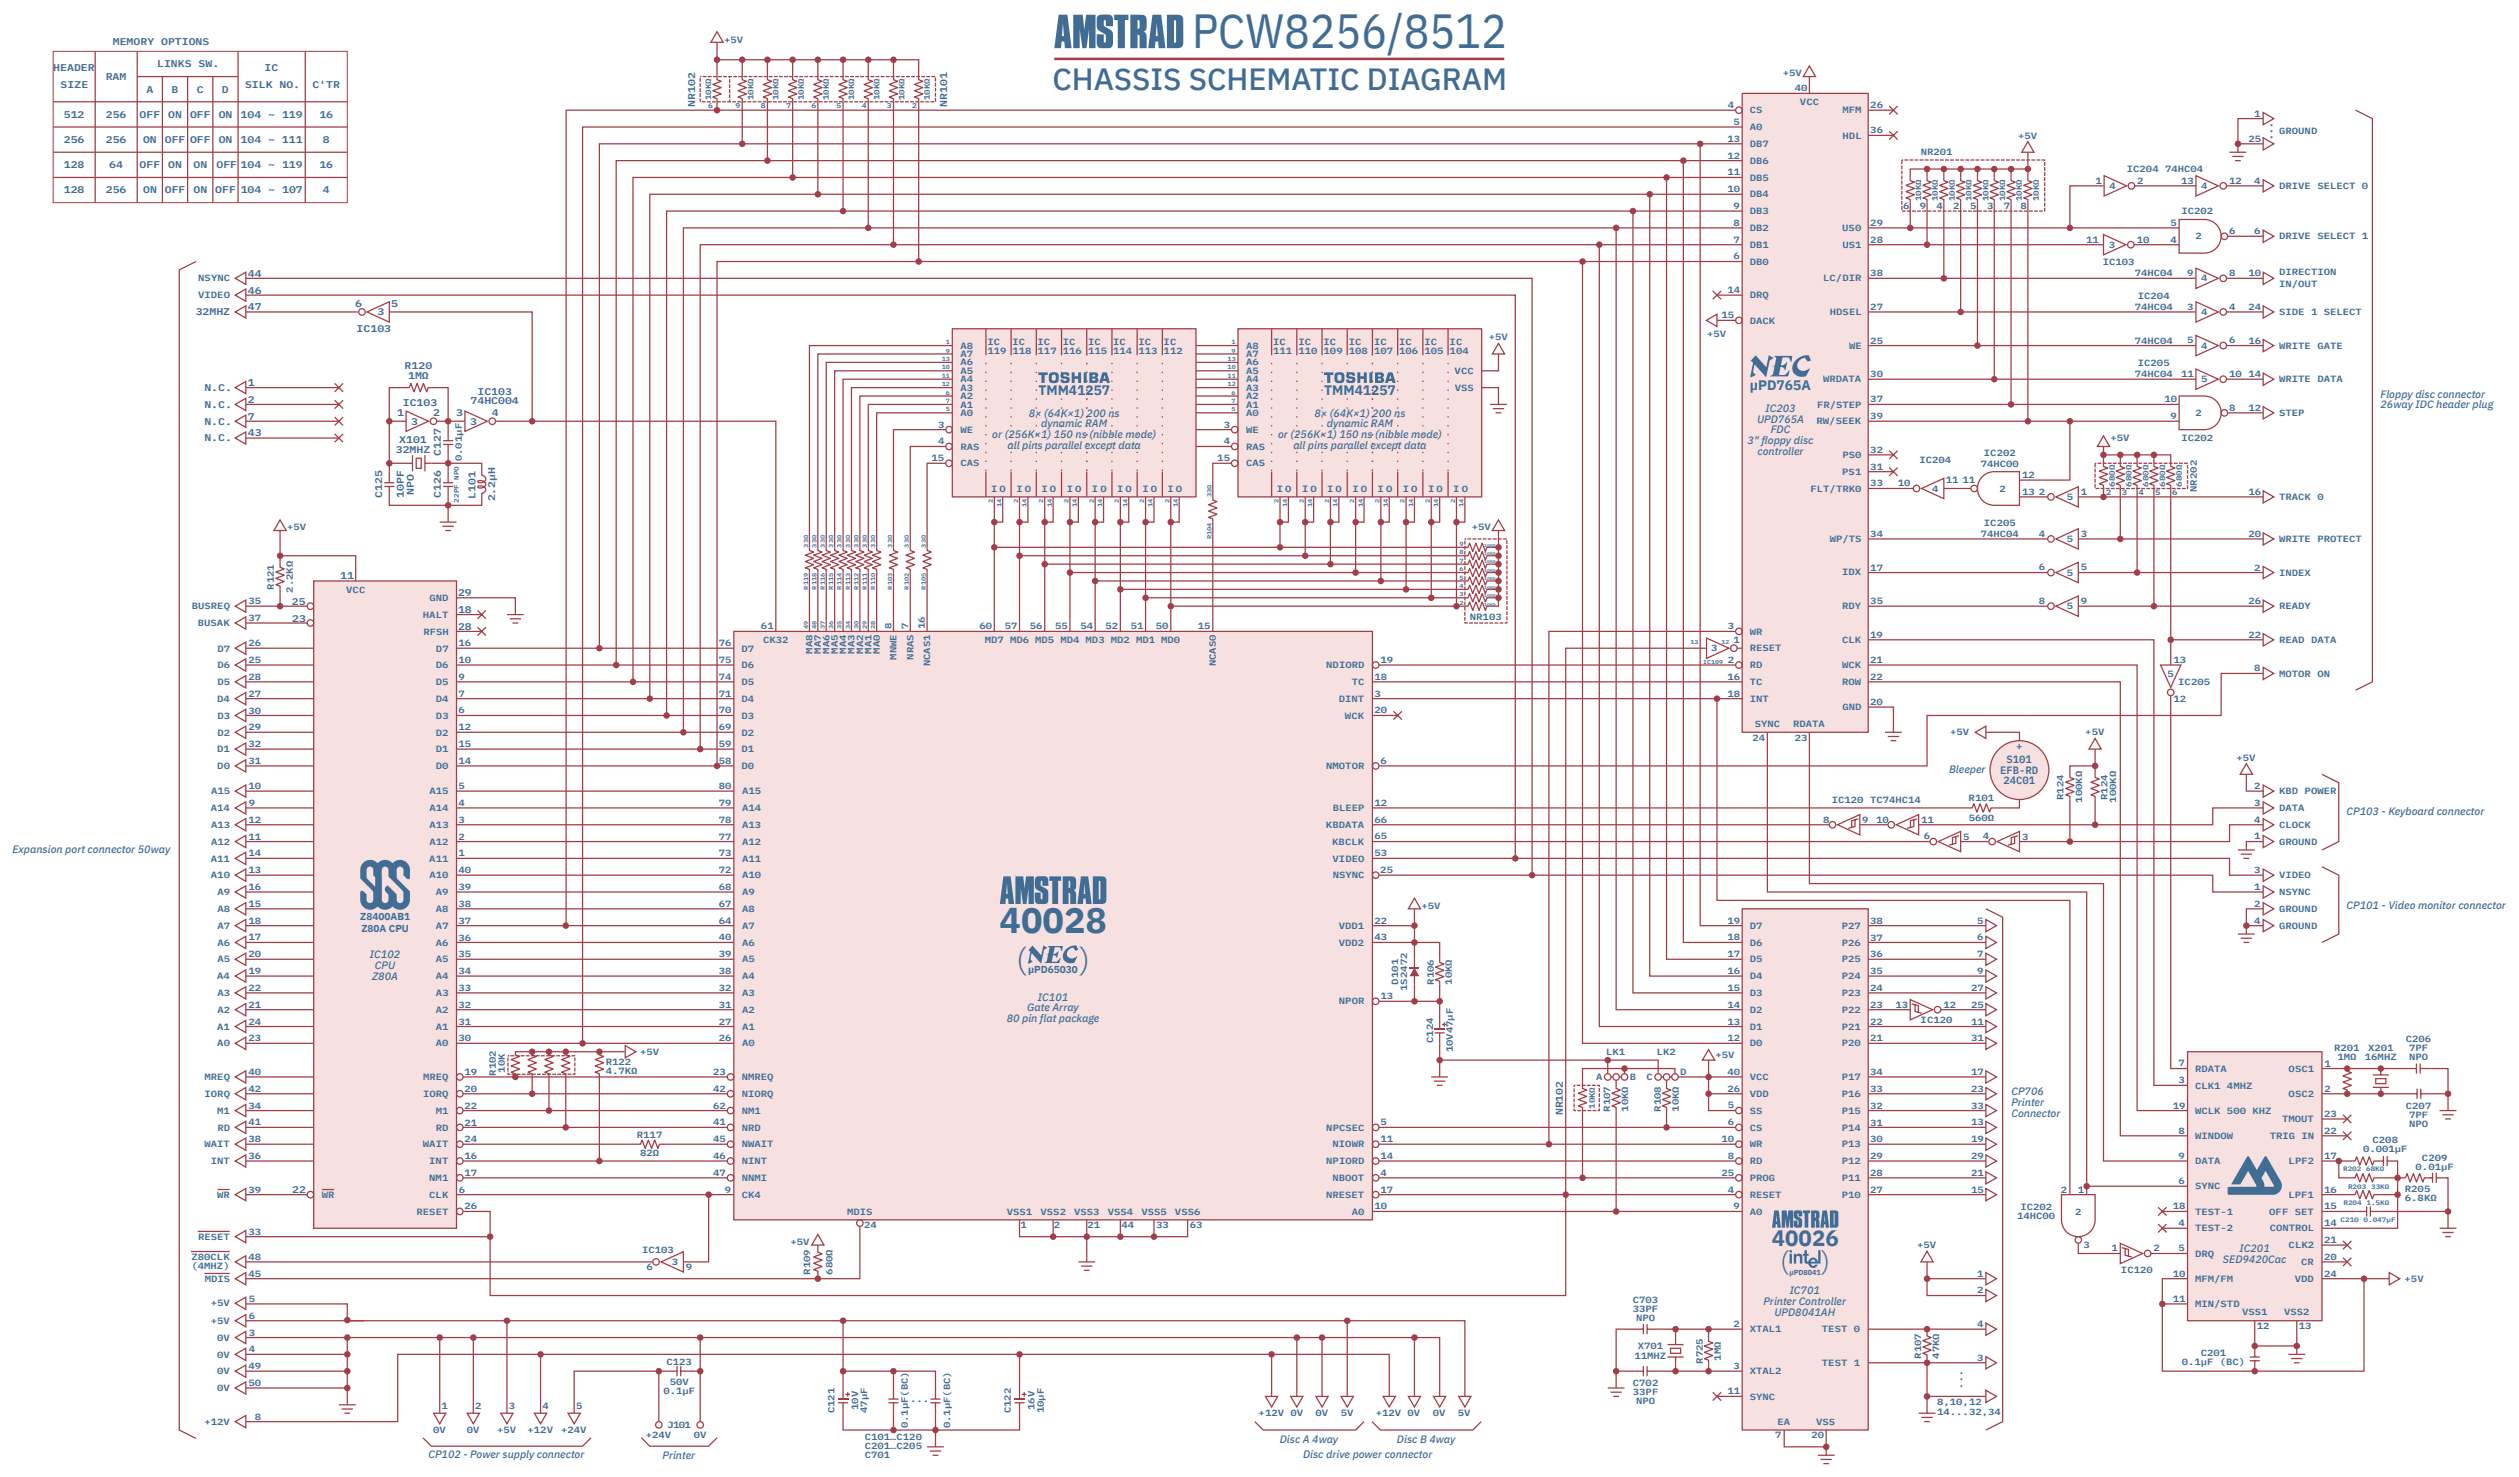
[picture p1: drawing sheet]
<svg xmlns="http://www.w3.org/2000/svg" width="991mm" height="581mm" viewBox="0 0 991 581" stroke-linecap="round" stroke-linejoin="round" font-family="sans-serif">
<defs><g id="words">
<text font-size="18.8" fill="#416d95" x="469.2" y="18.9">PCW8256/8512</text>
<text font-size="14.1" fill="#416d95" x="393.4" y="367.2">40028</text>
<g font-size="12.6" fill="#416d95">
<text x="399.9" y="381.9">(</text>
<text x="424.9" y="381.9">)</text>
</g>
<text font-size="12.1" fill="#416d95" x="414.2" y="35.5">CHASSIS SCHEMATIC DIAGRAM</text>
<g font-size="10.7" fill="#416d95">
<text x="700.6" y="500.1">(</text>
<text x="716.8" y="500.1">)</text>
</g>
<text font-size="8.8" fill="#416d95" x="697.4" y="490.2">40026</text>
<g font-size="5.4" fill="#416d95">
<text x="408.7" y="155.4">TMM41257</text>
<text x="521.2" y="155.4">TMM41257</text>
<text x="688.7" y="153.4">µPD765A</text>
</g>
<g font-size="4.2" fill="#416d95">
<text x="893.7" y="47.9" transform="rotate(90 893.7 47.9)">...</text>
<text x="936.9" y="156.5">Floppy disc connector</text>
<text x="936.9" y="160.7">26way IDC header plug</text>
<text x="404.9" y="163.9">8× (64K×1) 200 ns</text>
<text x="517.3" y="163.9">8× (64K×1) 200 ns</text>
<text x="691.6" y="166.3">UPD765A</text>
<text x="694.9" y="162">IC203</text>
<text x="390.6" y="172.3">or (256K×1) 150 ns (nibble mode)</text>
<text x="409.8" y="168.1">dynamic RAM</text>
<text x="503" y="172.3">or (256K×1) 150 ns (nibble mode)</text>
<text x="522.2" y="168.1">dynamic RAM</text>
<text x="696.9" y="170.5">FDC</text>
<text x="396.6" y="176.6">all pins parallel except data</text>
<text x="509" y="176.6">all pins parallel except data</text>
<text x="687.9" y="174.7">3&quot; floppy disc</text>
<text x="691.8" y="179">controller</text>
<text x="793.6" y="295.2">+</text>
<text x="767.1" y="304.1">Bleeper</text>
<text x="787.2" y="304.4">EFB-RD</text>
<text x="789.7" y="300.3">S101</text>
<text x="788.5" y="308.6">24C01</text>
<text x="923.6" y="320.7">CP103 - Keyboard connector</text>
<text x="4.9" y="335.5">Expansion port connector 50way</text>
<text x="923.6" y="357.4">CP101 - Video monitor connector</text>
<text x="145.6" y="377.1">IC102</text>
<text x="147.6" y="381.3">CPU</text>
<text x="146.5" y="385.6">Z80A</text>
<text x="408.5" y="393.6">IC101</text>
<text x="404.3" y="397.9">Gate Array</text>
<text x="396.2" y="402.1">80 pin flat package</text>
<text x="791.7" y="430.9">CP706</text>
<text x="791.7" y="435.1">Printer</text>
<text x="791.7" y="439.3">Connector</text>
<text x="874.9" y="496.7">SED9420Cac</text>
<text x="881.5" y="492.5">IC201</text>
<text x="704.4" y="509.2">IC701</text>
<text x="694.1" y="513.4">Printer Controller</text>
<text x="698.4" y="517.6">UPD8041AH</text>
<text x="503.7" y="567.8">Disc A 4way</text>
<text x="549.8" y="567.8">Disc B 4way</text>
<text x="168.6" y="573.7">CP102 - Power supply connector</text>
<text x="260.8" y="574.1">Printer</text>
<text x="512.9" y="573.7">Disc drive power connector</text>
</g>
<g font-size="4" fill="#416d95">
<text x="141.8" y="362.1">Z8400AB1</text>
<text x="142.2" y="366.8">Z80A CPU</text>
<text x="404.6" y="382.7">µPD65030</text>
</g>
<g font-size="3.9" fill="#416d95">
<text x="44.4" y="17.5">MEMORY</text>
<text x="63.4" y="17.5">OPTIONS</text>
<text x="21" y="28.1">HEADER</text>
<text x="61.9" y="26.5">LINKS</text>
<text x="78.2" y="26.5">SW.</text>
<text x="104.1" y="28.1">IC</text>
<text x="23.9" y="34.8">SIZE</text>
<text x="41.6" y="31.5">RAM</text>
<text x="96.4" y="34.8">SILK</text>
<text x="110" y="34.8">NO.</text>
<text x="122.9" y="34.8">C'TR</text>
<text x="57.6" y="36.4">A</text>
<text x="67.5" y="36.4">B</text>
<text x="77.4" y="36.4">C</text>
<text x="87.3" y="36.4">D</text>
<text x="273.6" y="41.9" transform="rotate(-90 273.6 41.9)">NR102</text>
<text x="372.8" y="41.9" transform="rotate(-90 372.8 41.9)">NR101</text>
<text x="25.1" y="46.4">512</text>
<text x="41.7" y="46.4">256</text>
<text x="54.9" y="46.4">OFF</text>
<text x="66.2" y="46.4">ON</text>
<text x="74.8" y="46.4">OFF</text>
<text x="86.1" y="46.4">ON</text>
<text x="94.7" y="46.4">104</text>
<text x="105.6" y="46.4">~</text>
<text x="111" y="46.4">119</text>
<text x="125.7" y="46.4">16</text>
<text x="25.1" y="56.3">256</text>
<text x="41.7" y="56.3">256</text>
<text x="56.3" y="56.3">ON</text>
<text x="64.9" y="56.3">OFF</text>
<text x="74.8" y="56.3">OFF</text>
<text x="86.1" y="56.3">ON</text>
<text x="94.7" y="56.3">104</text>
<text x="105.5" y="56.3">~</text>
<text x="111" y="56.3">111</text>
<text x="127.1" y="56.3">8</text>
<text x="25.1" y="66.2">128</text>
<text x="43" y="66.2">64</text>
<text x="54.9" y="66.2">OFF</text>
<text x="66.2" y="66.2">ON</text>
<text x="76.2" y="66.2">ON</text>
<text x="85.2" y="66.2">OFF</text>
<text x="94.7" y="66.2">104</text>
<text x="105.6" y="66.2">~</text>
<text x="111" y="66.2">119</text>
<text x="125.7" y="66.2">16</text>
<text x="25.1" y="76.1">128</text>
<text x="41.7" y="76.1">256</text>
<text x="56.3" y="76.1">ON</text>
<text x="64.9" y="76.1">OFF</text>
<text x="76.2" y="76.1">ON</text>
<text x="84.7" y="76.1">OFF 104</text>
<text x="105.6" y="76.1">~</text>
<text x="111" y="76.1">107</text>
<text x="127.1" y="76.1">4</text>
<text x="97.6" y="108.9">44</text>
<text x="97.6" y="115.5">46</text>
<text x="77" y="124.1">32MHZ</text>
<text x="97.6" y="122.2">47</text>
<text x="139.8" y="120.8">6</text>
<text x="148.6" y="124.1">3</text>
<text x="154" y="120.7">5</text>
<text x="140.4" y="130.7">IC103</text>
<text x="159.3" y="145.3">R120</text>
<text x="160.6" y="149.1">1MΩ</text>
<text x="80.4" y="153.8">N.C.</text>
<text x="97.6" y="151.9">1</text>
<text x="187.9" y="155.2">IC103</text>
<text x="80.4" y="160.5">N.C.</text>
<text x="97.6" y="158.5">2</text>
<text x="158.6" y="159.7">IC103</text>
<text x="185.2" y="159.1">74HC004</text>
<text x="80.4" y="167.1">N.C.</text>
<text x="97.6" y="165.1">7</text>
<text x="156.4" y="163.8">1</text>
<text x="161.8" y="167.1">3</text>
<text x="170.5" y="163.8">2</text>
<text x="179.5" y="163.8">3</text>
<text x="185" y="167.1">3</text>
<text x="193.6" y="163.8">4</text>
<text x="80.4" y="173.7">N.C.</text>
<text x="97.6" y="171.7">43</text>
<text x="155.8" y="178.2">32MHZ</text>
<text x="157.1" y="174.3">X101</text>
<text x="173.5" y="179.4" transform="rotate(-90 173.5 179.4)">C127</text>
<text x="150.5" y="196" transform="rotate(-90 150.5 196)">C125</text>
<text x="159" y="195.9" transform="rotate(-90 159 195.9)">10PF</text>
<text x="162.8" y="194.6" transform="rotate(-90 162.8 194.6)">NPO</text>
<text x="173.5" y="196" transform="rotate(-90 173.5 196)">C126</text>
<text x="187.1" y="196.1" transform="rotate(-90 187.1 196.1)">L101</text>
<text x="194.9" y="197.3" transform="rotate(-90 194.9 197.3)">2.2µH</text>
<text x="133.9" y="227.9">11</text>
<text x="114.9" y="237.9">25</text>
<text x="180.3" y="234.6">29</text>
<text x="115" y="244.5">23</text>
<text x="180.3" y="241.2">18</text>
<text x="180.3" y="247.8">28</text>
<text x="615.1" y="438.8" transform="rotate(-90 615.1 438.8)">NR102</text>
<text x="115" y="469.4">22</text>
</g>
<text font-size="3.6" fill="#416d95" x="181.8" y="181.5" transform="rotate(-90 181.8 181.5)">0.01µF</text>
<g font-size="3.5" fill="#416d95">
<text x="285" y="16.9">+5V</text>
<text x="701.7" y="30.1">+5V</text>
<text x="706.4" y="36">40</text>
<text x="708.5" y="41.3">VCC</text>
<text x="680" y="42.5">4</text>
<text x="688.7" y="44.6">CS</text>
<text x="725.2" y="44.6">MFM</text>
<text x="736.1" y="42.6">26</text>
<text x="887.3" y="45.9">1</text>
<text x="682.3" y="49.1">5</text>
<text x="688.7" y="51.2">A0</text>
<text x="736.1" y="52.5">36</text>
<text x="897.1" y="52.9">GROUND</text>
<text x="679.9" y="55.8">13</text>
<text x="688.7" y="57.8">DB7</text>
<text x="725.2" y="54.5">HDL</text>
<text x="794.3" y="54.5">+5V</text>
<text x="884.9" y="55.8">25</text>
<text x="679.9" y="62.4">12</text>
<text x="688.7" y="64.4">DB6</text>
<text x="756" y="61.1">NR201</text>
<text x="679.9" y="69">11</text>
<text x="688.7" y="71.1">DB5</text>
<text x="837.1" y="67.7">IC204</text>
<text x="852.2" y="67.7">74HC04</text>
<text x="679.9" y="75.6">10</text>
<text x="688.7" y="77.7">DB4</text>
<text x="824.7" y="72.3">1</text>
<text x="830.2" y="74.4">4</text>
<text x="841.2" y="72.3">2</text>
<text x="858.5" y="72.3">13</text>
<text x="866.3" y="74.4">4</text>
<text x="877.4" y="72.3">12</text>
<text x="887.3" y="72.3">4</text>
<text x="897.1" y="74.4">DRIVE</text>
<text x="912.1" y="74.4">SELECT</text>
<text x="929.6" y="74.4">0</text>
<text x="682.2" y="82.3">9</text>
<text x="749" y="82.3">6</text>
<text x="755.6" y="82.3">9</text>
<text x="762.2" y="82.3">4</text>
<text x="768.7" y="82.3">2</text>
<text x="775.4" y="82.3">5</text>
<text x="782.1" y="82.3">3</text>
<text x="788.6" y="82.3">7</text>
<text x="795.3" y="82.3">8</text>
<text x="682.2" y="88.9">8</text>
<text x="688.7" y="84.3">DB3</text>
<text x="736.1" y="88.9">29</text>
<text x="854.3" y="88.8">5</text>
<text x="858.6" y="84.3">IC202</text>
<text x="682.2" y="95.5">7</text>
<text x="688.7" y="90.9">DB2</text>
<text x="725.1" y="90.9">US0</text>
<text x="736.1" y="95.5">28</text>
<text x="821.1" y="95.4">11</text>
<text x="841" y="95.4">10</text>
<text x="854.3" y="95.4">4</text>
<text x="864.1" y="94.2">2</text>
<text x="877.3" y="92.1">6</text>
<text x="887.3" y="92.1">6</text>
<text x="897.1" y="94.2">DRIVE</text>
<text x="912.1" y="94.2">SELECT</text>
<text x="929.6" y="94.2">1</text>
<text x="688.7" y="97.5">DB1</text>
<text x="725.1" y="97.5">US1</text>
<text x="830" y="97.5">3</text>
<text x="682.2" y="102.1">6</text>
<text x="688.7" y="104.1">DB0</text>
<text x="827.6" y="104.1">IC103</text>
<text x="78" y="110.7">NSYNC</text>
<text x="717.6" y="110.6">LC/DIR</text>
<text x="736.1" y="108.7">38</text>
<text x="840.2" y="108.7">74HC04</text>
<text x="860.9" y="108.7">9</text>
<text x="866.4" y="110.7">4</text>
<text x="877.3" y="108.7">8</text>
<text x="885" y="108.7">10</text>
<text x="897.1" y="108">DIRECTION</text>
<text x="897.1" y="113">IN/OUT</text>
<text x="78" y="117.4">VIDEO</text>
<text x="679.9" y="115.3">14</text>
<text x="688.7" y="117.4">DRQ</text>
<text x="841.4" y="117.7">IC204</text>
<text x="677.5" y="125.2">15</text>
<text x="720.2" y="123.8">HDSEL</text>
<text x="736.1" y="121.9">27</text>
<text x="840.2" y="122">74HC04</text>
<text x="860.9" y="121.9">3</text>
<text x="866.4" y="124">4</text>
<text x="877.3" y="121.9">4</text>
<text x="885" y="121.9">24</text>
<text x="897.1" y="124">SIDE</text>
<text x="909.6" y="124">1</text>
<text x="914.6" y="124">SELECT</text>
<text x="688.7" y="127.3">DACK</text>
<text x="378.1" y="137.2">A8</text>
<text x="388.7" y="135.7">IC</text>
<text x="398.5" y="135.7">IC</text>
<text x="408.4" y="135.7">IC</text>
<text x="418.3" y="135.7">IC</text>
<text x="428.2" y="135.7">IC</text>
<text x="438.2" y="135.7">IC</text>
<text x="448.1" y="135.7">IC</text>
<text x="458" y="135.7">IC</text>
<text x="490.5" y="137.2">A8</text>
<text x="501.1" y="135.7">IC</text>
<text x="511" y="135.7">IC</text>
<text x="521" y="135.7">IC</text>
<text x="530.9" y="135.7">IC</text>
<text x="540.8" y="135.7">IC</text>
<text x="550.7" y="135.7">IC</text>
<text x="560.6" y="135.7">IC</text>
<text x="570.6" y="135.7">IC</text>
<text x="585.9" y="133.9">+5V</text>
<text x="671.9" y="132.6">+5V</text>
<text x="727.8" y="137.2">WE</text>
<text x="736.1" y="135.2">25</text>
<text x="840.2" y="135.2">74HC04</text>
<text x="860.9" y="135.1">5</text>
<text x="866.4" y="137.2">4</text>
<text x="877.3" y="135.1">6</text>
<text x="885" y="135.2">16</text>
<text x="897.1" y="137.2">WRITE</text>
<text x="912.1" y="137.2">GATE</text>
<text x="378.1" y="140.5">A7</text>
<text x="378.1" y="143.8">A6</text>
<text x="388.7" y="139.2">119</text>
<text x="398.5" y="139.2">118</text>
<text x="408.4" y="139.2">117</text>
<text x="418.3" y="139.2">116</text>
<text x="428.2" y="139.2">115</text>
<text x="438.2" y="139.2">114</text>
<text x="448.1" y="139.2">113</text>
<text x="458" y="139.2">112</text>
<text x="490.5" y="140.5">A7</text>
<text x="490.5" y="143.8">A6</text>
<text x="501.1" y="139.2">111</text>
<text x="511" y="139.2">110</text>
<text x="521" y="139.2">109</text>
<text x="530.9" y="139.2">108</text>
<text x="540.8" y="139.2">107</text>
<text x="550.7" y="139.2">106</text>
<text x="560.6" y="139.2">105</text>
<text x="570.6" y="139.2">104</text>
<text x="378.1" y="147.1">A5</text>
<text x="490.5" y="147.1">A5</text>
<text x="572.5" y="147.1">VCC</text>
<text x="736.1" y="148.4">30</text>
<text x="840.2" y="148.3">74HC04</text>
<text x="841.4" y="144">IC205</text>
<text x="858.5" y="148.4">11</text>
<text x="877.4" y="148.4">10</text>
<text x="885" y="148.4">14</text>
<text x="378.1" y="150.4">A4</text>
<text x="378.1" y="153.7">A3</text>
<text x="490.5" y="150.4">A4</text>
<text x="490.5" y="153.7">A3</text>
<text x="572.6" y="153.7">VSS</text>
<text x="717.5" y="150.4">WRDATA</text>
<text x="866.4" y="150.4">5</text>
<text x="897.1" y="150.4">WRITE</text>
<text x="912.1" y="150.4">DATA</text>
<text x="378.1" y="157.1">A2</text>
<text x="378.1" y="160.3">A1</text>
<text x="490.5" y="157.1">A2</text>
<text x="490.5" y="160.3">A1</text>
<text x="715.2" y="160.3">FR/STEP</text>
<text x="736.1" y="158.3">37</text>
<text x="851.9" y="158.3">10</text>
<text x="877.3" y="161.6">8</text>
<text x="885" y="161.6">12</text>
<text x="378.1" y="163.7">A0</text>
<text x="490.5" y="163.7">A0</text>
<text x="715" y="166.8">RW/SEEK</text>
<text x="736.1" y="164.9">39</text>
<text x="854.3" y="164.9">9</text>
<text x="864.1" y="163.7">2</text>
<text x="897.1" y="163.7">STEP</text>
<text x="369.2" y="168.2">3</text>
<text x="378.1" y="170.3">WE</text>
<text x="481.7" y="168.2">3</text>
<text x="490.5" y="170.3">WE</text>
<text x="830.7" y="173.6">+5V</text>
<text x="858.6" y="173.6">IC202</text>
<text x="369.2" y="174.9">4</text>
<text x="378.1" y="176.9">RAS</text>
<text x="481.7" y="174.9">4</text>
<text x="490.5" y="176.9">RAS</text>
<text x="736.1" y="178.2">32</text>
<text x="780.9" y="179.5">IC202</text>
<text x="366.7" y="181.4">15</text>
<text x="378.1" y="183.5">CAS</text>
<text x="479.1" y="181.4">15</text>
<text x="490.5" y="183.5">CAS</text>
<text x="725.1" y="180.2">PS0</text>
<text x="736.1" y="184.8">31</text>
<text x="755.5" y="182.2">IC204</text>
<text x="779.6" y="183.7">74HC00</text>
<text x="725.1" y="186.8">PS1</text>
<text x="736.1" y="191.4">33</text>
<text x="747" y="191.3">10</text>
<text x="765.9" y="190.1">11</text>
<text x="772.5" y="190.1">11</text>
<text x="795.8" y="188.1">12</text>
<text x="390.1" y="193.4">I O</text>
<text x="400" y="193.4">I O</text>
<text x="409.9" y="193.4">I O</text>
<text x="419.9" y="193.4">I O</text>
<text x="429.8" y="193.4">I O</text>
<text x="439.7" y="193.4">I O</text>
<text x="449.6" y="193.4">I O</text>
<text x="459.6" y="193.4">I O</text>
<text x="502.5" y="193.4">I O</text>
<text x="512.5" y="193.4">I O</text>
<text x="522.4" y="193.4">I O</text>
<text x="532.3" y="193.4">I O</text>
<text x="542.2" y="193.4">I O</text>
<text x="552.2" y="193.4">I O</text>
<text x="562.1" y="193.4">I O</text>
<text x="572" y="193.4">I O</text>
<text x="712.6" y="193.4">FLT/TRK0</text>
<text x="760.5" y="193.4">4</text>
<text x="787" y="193.4">2</text>
<text x="795.8" y="194.7">13</text>
<text x="802.4" y="194.6">2</text>
<text x="813.4" y="196.7">5</text>
<text x="819" y="194.6">1</text>
<text x="864.6" y="193.5" transform="rotate(-90 864.6 193.5)">NR202</text>
<text x="885" y="194.7">16</text>
<text x="897.1" y="196.7">TRACK</text>
<text x="912.1" y="196.7">0</text>
<text x="113" y="208.7">+5V</text>
<text x="579.3" y="208.7">+5V</text>
<text x="780.9" y="207">IC205</text>
<text x="720.2" y="213.1">WP/TS</text>
<text x="736.1" y="211.2">34</text>
<text x="779.6" y="211.3">74HC04</text>
<text x="802.4" y="211.2">4</text>
<text x="813.4" y="213.2">5</text>
<text x="819" y="211.2">3</text>
<text x="885" y="211.2">20</text>
<text x="897.1" y="213.3">WRITE</text>
<text x="912.1" y="213.3">PROTECT</text>
<text x="725" y="226.4">IDX</text>
<text x="736.1" y="224.5">17</text>
<text x="802.4" y="224.4">6</text>
<text x="813.4" y="226.5">5</text>
<text x="819" y="224.4">5</text>
<text x="887.3" y="224.5">2</text>
<text x="897.1" y="226.5">INDEX</text>
<text x="107.8" y="232" transform="rotate(-90 107.8 232)">R121</text>
<text x="115.3" y="233.2" transform="rotate(-90 115.3 233.2)">2.2KΩ</text>
<text x="136.3" y="233.1">VCC</text>
<text x="75.5" y="239.7">BUSREQ</text>
<text x="97.8" y="237.7">35</text>
<text x="169" y="236.4">GND</text>
<text x="725" y="239.7">RDY</text>
<text x="736.1" y="237.7">35</text>
<text x="802.4" y="237.7">8</text>
<text x="813.4" y="239.7">5</text>
<text x="819" y="237.7">9</text>
<text x="885" y="237.7">26</text>
<text x="897.1" y="239.7">READY</text>
<text x="97.8" y="244.3">37</text>
<text x="166.5" y="243">HALT</text>
<text x="578.5" y="243.8">NR103</text>
<text x="77.9" y="246.3">BUSAK</text>
<text x="166.6" y="249.6">RFSH</text>
<text x="299.5" y="247.6">61</text>
<text x="350.8" y="247.4" transform="rotate(-90 350.8 247.4)">8</text>
<text x="357.4" y="247.4" transform="rotate(-90 357.4 247.4)">7</text>
<text x="364.1" y="247.6" transform="rotate(-90 364.1 247.6)">16</text>
<text x="385.5" y="247.6">60</text>
<text x="395.4" y="247.6">57</text>
<text x="405.3" y="247.6">56</text>
<text x="415.3" y="247.6">55</text>
<text x="425.2" y="247.6">54</text>
<text x="435.1" y="247.6">52</text>
<text x="445" y="247.6">51</text>
<text x="455" y="247.6">50</text>
<text x="471.5" y="247.6">15</text>
<text x="680.1" y="247.6">3</text>
<text x="688.7" y="249.6">WR</text>
<text x="736.1" y="250.9">19</text>
<text x="885" y="250.9">22</text>
<text x="85.6" y="256.3">D7</text>
<text x="97.8" y="254.2">26</text>
<text x="171.6" y="256.3">D7</text>
<text x="180.5" y="254.2">16</text>
<text x="283" y="254.2">76</text>
<text x="291.8" y="256.3">D7</text>
<text x="300.4" y="253">CK32</text>
<text x="319.8" y="257.2" transform="rotate(-90 319.8 257.2)">MA8</text>
<text x="323.1" y="257.2" transform="rotate(-90 323.1 257.2)">MA7</text>
<text x="326.4" y="257.2" transform="rotate(-90 326.4 257.2)">MA6</text>
<text x="329.7" y="257.2" transform="rotate(-90 329.7 257.2)">MA5</text>
<text x="333.1" y="257.2" transform="rotate(-90 333.1 257.2)">MA4</text>
<text x="336.4" y="257.2" transform="rotate(-90 336.4 257.2)">MA3</text>
<text x="339.7" y="257.2" transform="rotate(-90 339.7 257.2)">MA2</text>
<text x="343" y="257.2" transform="rotate(-90 343 257.2)">MA1</text>
<text x="346.3" y="257.2" transform="rotate(-90 346.3 257.2)">MA0</text>
<text x="387.6" y="253">MD7 MD6 MD5 MD4 MD3 MD2 MD1 MD0</text>
<text x="673.5" y="256.3">3</text>
<text x="682.2" y="253">1</text>
<text x="688.7" y="256.3">RESET</text>
<text x="725" y="253">CLK</text>
<text x="897.1" y="253">READ</text>
<text x="909.6" y="253">DATA</text>
<text x="85.5" y="262.9">D6</text>
<text x="97.8" y="260.8">25</text>
<text x="171.5" y="262.9">D6</text>
<text x="180.5" y="260.8">10</text>
<text x="283" y="260.8">75</text>
<text x="291.8" y="262.9">D6</text>
<text x="352.9" y="259.6" transform="rotate(-90 352.9 259.6)">MNWE</text>
<text x="359.5" y="259.6" transform="rotate(-90 359.5 259.6)">NRAS</text>
<text x="366.1" y="262.1" transform="rotate(-90 366.1 262.1)">NCAS1</text>
<text x="478.6" y="262.1" transform="rotate(-90 478.6 262.1)">NCAS0</text>
<text x="522" y="262.9">NDIORD</text>
<text x="543.3" y="260.8">19</text>
<text x="680.1" y="260.8">2</text>
<text x="688.7" y="262.9">RD</text>
<text x="725" y="262.9">WCK</text>
<text x="736.1" y="260.8">21</text>
<text x="855.4" y="260.8">13</text>
<text x="85.6" y="269.5">D5</text>
<text x="97.8" y="267.5">28</text>
<text x="171.5" y="269.5">D5</text>
<text x="180.5" y="267.4">9</text>
<text x="283" y="267.4">74</text>
<text x="291.8" y="269.5">D5</text>
<text x="532" y="269.5">TC</text>
<text x="541" y="267.5">18</text>
<text x="679.9" y="267.5">16</text>
<text x="688.7" y="269.5">TC</text>
<text x="725.1" y="269.5">ROW</text>
<text x="736.1" y="267.5">22</text>
<text x="853.1" y="266.2">5</text>
<text x="857.4" y="269.5">IC205</text>
<text x="887.3" y="264.1">8</text>
<text x="897.1" y="266.2">MOTOR</text>
<text x="912.1" y="266.2">ON</text>
<text x="97.8" y="274.1">27</text>
<text x="180.5" y="274.1">7</text>
<text x="283" y="274">71</text>
<text x="541" y="274.1">3</text>
<text x="679.9" y="274.1">18</text>
<text x="85.5" y="276.2">D4</text>
<text x="97.8" y="280.7">30</text>
<text x="171.5" y="276.2">D4</text>
<text x="180.5" y="280.7">6</text>
<text x="283" y="280.6">70</text>
<text x="291.8" y="276.2">D4</text>
<text x="527" y="276.1">DINT</text>
<text x="541" y="280.7">20</text>
<text x="688.7" y="276.1">INT</text>
<text x="725.2" y="279.4">GND</text>
<text x="736.1" y="277.4">20</text>
<text x="855.4" y="276.1">12</text>
<text x="85.6" y="282.8">D3</text>
<text x="97.8" y="287.3">29</text>
<text x="171.6" y="282.8">D3</text>
<text x="180.5" y="287.3">12</text>
<text x="283" y="287.3">69</text>
<text x="291.8" y="282.8">D3</text>
<text x="529.4" y="282.7">WCK</text>
<text x="690.6" y="286">SYNC</text>
<text x="705.8" y="286">RDATA</text>
<text x="85.6" y="289.4">D2</text>
<text x="97.8" y="293.9">32</text>
<text x="171.6" y="289.4">D2</text>
<text x="180.5" y="293.9">15</text>
<text x="283" y="293.9">59</text>
<text x="291.8" y="289.4">D2</text>
<text x="689.8" y="291.4">24</text>
<text x="706.4" y="291.4">23</text>
<text x="767.6" y="289.3">+5V</text>
<text x="820.8" y="289.3">+5V</text>
<text x="85.5" y="296">D1</text>
<text x="171.5" y="296">D1</text>
<text x="291.8" y="296">D1</text>
<text x="880.3" y="299.2">+5V</text>
<text x="85.5" y="302.6">D0</text>
<text x="97.8" y="300.5">31</text>
<text x="171.5" y="302.6">D0</text>
<text x="180.5" y="300.5">14</text>
<text x="283" y="300.5">58</text>
<text x="291.8" y="302.6">D0</text>
<text x="522" y="302.6">NMOTOR</text>
<text x="543.3" y="300.5">6</text>
<text x="97.8" y="310.5">10</text>
<text x="180.5" y="310.5">5</text>
<text x="283" y="310.5">80</text>
<text x="887.3" y="310.5">2</text>
<text x="83.1" y="312.5">A15</text>
<text x="98" y="317.1">9</text>
<text x="169" y="312.5">A15</text>
<text x="180.5" y="317.1">4</text>
<text x="283" y="317.1">79</text>
<text x="292.1" y="312.5">A15</text>
<text x="541" y="317.1">12</text>
<text x="721" y="315.8">IC120</text>
<text x="736" y="315.8">TC74HC14</text>
<text x="774.8" y="315.3">R101</text>
<text x="812.1" y="314.7" transform="rotate(-90 812.1 314.7)">R124</text>
<text x="819.5" y="315.9" transform="rotate(-90 819.5 315.9)">100KΩ</text>
<text x="829.4" y="314.7" transform="rotate(-90 829.4 314.7)">R124</text>
<text x="832.9" y="315.9" transform="rotate(-90 832.9 315.9)">100KΩ</text>
<text x="887.3" y="317">3</text>
<text x="897.1" y="312.5">KBD</text>
<text x="907.1" y="312.5">POWER</text>
<text x="83" y="319.2">A14</text>
<text x="97.9" y="323.7">12</text>
<text x="169" y="319.2">A14</text>
<text x="180.5" y="323.8">3</text>
<text x="283" y="323.7">78</text>
<text x="292.1" y="319.2">A14</text>
<text x="524.5" y="319.1">BLEEP</text>
<text x="541" y="323.7">66</text>
<text x="717.5" y="323.6">8</text>
<text x="733" y="323.6">9</text>
<text x="738.4" y="323.7">10</text>
<text x="756.1" y="323.6">11</text>
<text x="774.9" y="322.9">560Ω</text>
<text x="887.3" y="323.6">4</text>
<text x="897.1" y="319.1">DATA</text>
<text x="83.1" y="325.8">A13</text>
<text x="169.1" y="325.8">A13</text>
<text x="292.1" y="325.8">A13</text>
<text x="521.9" y="325.7">KBDATA</text>
<text x="897.1" y="325.7">CLOCK</text>
<text x="83.1" y="332.4">A12</text>
<text x="97.9" y="330.3">11</text>
<text x="169.1" y="332.4">A12</text>
<text x="180.5" y="330.3">2</text>
<text x="283" y="330.3">77</text>
<text x="292.1" y="332.4">A12</text>
<text x="524.4" y="332.3">KBCLK</text>
<text x="541" y="330.3">65</text>
<text x="757.3" y="330.3">6</text>
<text x="772.7" y="330.3">5</text>
<text x="780.4" y="330.3">4</text>
<text x="795.9" y="330.3">3</text>
<text x="887.3" y="330.3">1</text>
<text x="897.1" y="332.3">GROUND</text>
<text x="83" y="339">A11</text>
<text x="97.9" y="336.9">14</text>
<text x="169" y="339">A11</text>
<text x="180.5" y="337">1</text>
<text x="283" y="336.9">73</text>
<text x="292.1" y="339">A11</text>
<text x="524.5" y="338.9">VIDEO</text>
<text x="541" y="336.9">53</text>
<text x="83" y="345.6">A10</text>
<text x="97.9" y="343.5">13</text>
<text x="169" y="345.6">A10</text>
<text x="180.5" y="343.6">40</text>
<text x="283" y="343.5">72</text>
<text x="292.1" y="345.6">A10</text>
<text x="524.5" y="345.6">NSYNC</text>
<text x="543.3" y="343.5">25</text>
<text x="887.3" y="343.5">3</text>
<text x="897.1" y="345.6">VIDEO</text>
<text x="85.6" y="352.2">A9</text>
<text x="97.9" y="350.1">16</text>
<text x="171.6" y="352.2">A9</text>
<text x="180.5" y="350.1">39</text>
<text x="283" y="350.1">68</text>
<text x="292.1" y="352.2">A9</text>
<text x="887.3" y="350.1">1</text>
<text x="897.1" y="352.2">NSYNC</text>
<text x="85.6" y="358.8">A8</text>
<text x="97.9" y="356.7">15</text>
<text x="171.5" y="358.8">A8</text>
<text x="180.5" y="356.8">38</text>
<text x="283" y="356.8">67</text>
<text x="292.1" y="358.8">A8</text>
<text x="559.5" y="357.5">+5V</text>
<text x="887.3" y="356.7">2</text>
<text x="897.1" y="358.8">GROUND</text>
<text x="85.6" y="365.4">A7</text>
<text x="97.9" y="363.4">18</text>
<text x="171.6" y="365.4">A7</text>
<text x="180.5" y="363.4">37</text>
<text x="283" y="363.3">64</text>
<text x="292.1" y="365.4">A7</text>
<text x="527" y="365.4">VDD1</text>
<text x="541" y="363.4">22</text>
<text x="679.9" y="363.4">19</text>
<text x="688.7" y="365.4">D7</text>
<text x="724.9" y="365.4">P27</text>
<text x="736.1" y="363.4">38</text>
<text x="778.1" y="363.3">5</text>
<text x="887.3" y="363.3">4</text>
<text x="897.1" y="365.4">GROUND</text>
<text x="97.9" y="370">17</text>
<text x="180.5" y="370">36</text>
<text x="283" y="369.9">40</text>
<text x="541" y="370">43</text>
<text x="679.9" y="370">18</text>
<text x="736.1" y="370">37</text>
<text x="778.1" y="369.9">6</text>
<text x="85.5" y="372">A6</text>
<text x="97.9" y="376.6">20</text>
<text x="171.5" y="372">A6</text>
<text x="180.5" y="376.6">35</text>
<text x="283" y="376.6">39</text>
<text x="292.1" y="372">A6</text>
<text x="527" y="372">VDD2</text>
<text x="679.9" y="376.6">17</text>
<text x="688.7" y="372">D6</text>
<text x="724.9" y="372">P26</text>
<text x="736.1" y="376.6">36</text>
<text x="778.1" y="376.6">7</text>
<text x="85.6" y="378.6">A5</text>
<text x="97.9" y="383.2">19</text>
<text x="171.5" y="378.6">A5</text>
<text x="180.5" y="383.2">34</text>
<text x="283" y="383.2">38</text>
<text x="292.1" y="378.6">A5</text>
<text x="679.9" y="383.2">16</text>
<text x="688.7" y="378.6">D5</text>
<text x="724.9" y="378.6">P25</text>
<text x="736.1" y="383.3">35</text>
<text x="778.1" y="383.2">9</text>
<text x="85.5" y="385.2">A4</text>
<text x="97.9" y="389.9">22</text>
<text x="171.5" y="385.2">A4</text>
<text x="180.5" y="389.9">33</text>
<text x="283" y="389.8">32</text>
<text x="292.1" y="385.2">A4</text>
<text x="550.3" y="387.3" transform="rotate(-90 550.3 387.3)">D101</text>
<text x="553.9" y="389.8" transform="rotate(-90 553.9 389.8)">1S2472</text>
<text x="564.3" y="387.4" transform="rotate(-90 564.3 387.4)">R106</text>
<text x="571.4" y="387.4" transform="rotate(-90 571.4 387.4)">10KΩ</text>
<text x="679.9" y="389.8">15</text>
<text x="688.7" y="385.2">D4</text>
<text x="724.9" y="385.2">P24</text>
<text x="736.1" y="389.8">24</text>
<text x="775.8" y="389.8">27</text>
<text x="85.6" y="391.9">A3</text>
<text x="171.6" y="391.9">A3</text>
<text x="292.1" y="391.9">A3</text>
<text x="527" y="395.2">NPOR</text>
<text x="543.4" y="393.1">13</text>
<text x="688.7" y="391.9">D3</text>
<text x="724.9" y="391.9">P23</text>
<text x="85.6" y="398.5">A2</text>
<text x="97.9" y="396.5">21</text>
<text x="171.6" y="398.5">A2</text>
<text x="180.5" y="396.4">32</text>
<text x="283" y="396.4">31</text>
<text x="292.1" y="398.5">A2</text>
<text x="679.9" y="396.4">14</text>
<text x="688.7" y="398.5">D2</text>
<text x="724.9" y="398.5">P22</text>
<text x="736.1" y="396.4">23</text>
<text x="746.1" y="396.4">13</text>
<text x="764.9" y="396.4">12</text>
<text x="775.8" y="396.4">25</text>
<text x="85.5" y="405.1">A1</text>
<text x="97.9" y="403.1">24</text>
<text x="171.5" y="405.1">A1</text>
<text x="180.5" y="403.1">31</text>
<text x="283" y="403.1">27</text>
<text x="292.1" y="405.1">A1</text>
<text x="679.9" y="403.1">13</text>
<text x="688.7" y="405.1">D1</text>
<text x="724.9" y="405.1">P21</text>
<text x="736.1" y="403.1">22</text>
<text x="755.9" y="402.5">IC120</text>
<text x="775.8" y="403.1">11</text>
<text x="85.5" y="411.7">A0</text>
<text x="97.9" y="409.7">23</text>
<text x="171.5" y="411.7">A0</text>
<text x="180.5" y="409.7">30</text>
<text x="283" y="409.7">26</text>
<text x="292.1" y="411.7">A0</text>
<text x="564.1" y="410.3" transform="rotate(-90 564.1 410.3)">C124</text>
<text x="679.9" y="409.7">12</text>
<text x="688.7" y="411.7">D0</text>
<text x="724.9" y="411.7">P20</text>
<text x="736.1" y="409.6">21</text>
<text x="775.8" y="409.6">31</text>
<text x="918.7" y="413.5">R201</text>
<text x="932.1" y="413.5">X201</text>
<text x="946.9" y="409.9">C206</text>
<text x="948.2" y="413.5">7PF</text>
<text x="238.4" y="419.1">R122</text>
<text x="251.9" y="415">+5V</text>
<text x="571.9" y="414" transform="rotate(-90 571.9 414)">10V47µF</text>
<text x="632.2" y="415">LK1</text>
<text x="652.1" y="415">LK2</text>
<text x="675.2" y="416.2">+5V</text>
<text x="857.4" y="419.6">7</text>
<text x="914.9" y="419.6">1</text>
<text x="920" y="417.1">1MΩ</text>
<text x="930.8" y="417">16MHZ</text>
<text x="948.2" y="417">NPO</text>
<text x="80.5" y="424.9">MREQ</text>
<text x="97.9" y="422.9">40</text>
<text x="166.5" y="424.9">MREQ</text>
<text x="182.8" y="422.9">19</text>
<text x="195.1" y="423.2" transform="rotate(-90 195.1 423.2)">R102</text>
<text x="198.7" y="422" transform="rotate(-90 198.7 422)">10K</text>
<text x="238.4" y="422.6">4.7KΩ</text>
<text x="280.7" y="422.9">23</text>
<text x="291.9" y="424.9">NMREQ</text>
<text x="628.2" y="424.9">A</text>
<text x="641.5" y="424.9">B</text>
<text x="648" y="424.9">C</text>
<text x="661.3" y="422.9">D</text>
<text x="679.9" y="422.9">40</text>
<text x="688.7" y="424.9">VCC</text>
<text x="724.9" y="425">P17</text>
<text x="736.1" y="422.9">34</text>
<text x="775.8" y="422.9">17</text>
<text x="864" y="421.6">RDATA</text>
<text x="900.8" y="421.6">OSC1</text>
<text x="80.5" y="431.5">IORQ</text>
<text x="97.9" y="429.5">42</text>
<text x="166.5" y="431.5">IORQ</text>
<text x="182.8" y="429.6">20</text>
<text x="280.7" y="429.5">42</text>
<text x="291.9" y="431.5">NIORQ</text>
<text x="679.9" y="429.5">26</text>
<text x="688.7" y="431.5">VDD</text>
<text x="724.9" y="431.6">P16</text>
<text x="736.1" y="429.6">33</text>
<text x="775.8" y="429.5">23</text>
<text x="857.4" y="426.2">3</text>
<text x="864" y="428.2">CLK1</text>
<text x="876.5" y="428.2">4MHZ</text>
<text x="900.8" y="431.5">OSC2</text>
<text x="914.9" y="429.5">2</text>
<text x="97.9" y="436.2">34</text>
<text x="182.8" y="436.1">22</text>
<text x="280.7" y="436.1">62</text>
<text x="633.8" y="437.4" transform="rotate(-90 633.8 437.4)">R107</text>
<text x="640.9" y="437.4" transform="rotate(-90 640.9 437.4)">10KΩ</text>
<text x="653.6" y="437.4" transform="rotate(-90 653.6 437.4)">R108</text>
<text x="660.7" y="437.4" transform="rotate(-90 660.7 437.4)">10KΩ</text>
<text x="680.1" y="436.1">5</text>
<text x="736.1" y="436.2">32</text>
<text x="775.8" y="436.1">33</text>
<text x="855.2" y="436.1">19</text>
<text x="946.9" y="436.1">C207</text>
<text x="85.5" y="438.2">M1</text>
<text x="97.9" y="442.7">41</text>
<text x="171.5" y="438.2">M1</text>
<text x="182.8" y="442.8">21</text>
<text x="280.7" y="442.7">41</text>
<text x="291.9" y="438.2">NM1</text>
<text x="543.4" y="442.7">5</text>
<text x="680.1" y="442.7">6</text>
<text x="688.7" y="438.2">SS</text>
<text x="724.9" y="438.2">P15</text>
<text x="736.1" y="442.8">31</text>
<text x="775.8" y="442.7">13</text>
<text x="864" y="438.2">WCLK</text>
<text x="876.5" y="438.2">500</text>
<text x="886.5" y="438.2">KHZ</text>
<text x="898.2" y="441.5">TMOUT</text>
<text x="914.7" y="439.4">23</text>
<text x="948.2" y="439.7">7PF</text>
<text x="948.2" y="443.2">NPO</text>
<text x="85.5" y="444.8">RD</text>
<text x="97.9" y="449.4">38</text>
<text x="171.5" y="444.8">RD</text>
<text x="182.8" y="449.4">24</text>
<text x="250.7" y="447.8">R117</text>
<text x="280.7" y="449.3">45</text>
<text x="291.9" y="444.8">NRD</text>
<text x="522" y="444.8">NPCSEC</text>
<text x="543.4" y="449.3">11</text>
<text x="677.5" y="449.3">10</text>
<text x="688.7" y="444.8">CS</text>
<text x="724.9" y="444.8">P14</text>
<text x="736.1" y="449.4">30</text>
<text x="775.8" y="449.4">19</text>
<text x="857.4" y="446.1">8</text>
<text x="864" y="448.1">WINDOW</text>
<text x="893.3" y="448.1">TRIG</text>
<text x="905.9" y="448.1">IN</text>
<text x="914.7" y="446">22</text>
<text x="933.8" y="449.8">C208</text>
<text x="80.5" y="451.4">WAIT</text>
<text x="97.9" y="456">36</text>
<text x="166.5" y="451.4">WAIT</text>
<text x="252" y="455">82Ω</text>
<text x="280.7" y="455.9">46</text>
<text x="291.9" y="451.4">NWAIT</text>
<text x="524.5" y="451.4">NIOWR</text>
<text x="543.4" y="455.9">14</text>
<text x="680.1" y="455.9">8</text>
<text x="688.7" y="451.4">WR</text>
<text x="724.9" y="451.4">P13</text>
<text x="736.1" y="456">29</text>
<text x="775.8" y="456">29</text>
<text x="857.4" y="456">9</text>
<text x="914.7" y="455.9">17</text>
<text x="930.1" y="453.4">0.001µF</text>
<text x="83" y="458">INT</text>
<text x="169" y="458">INT</text>
<text x="182.8" y="456">16</text>
<text x="291.9" y="458">NINT</text>
<text x="522" y="458">NPIORD</text>
<text x="688.7" y="458">RD</text>
<text x="724.9" y="458">P12</text>
<text x="864" y="458">DATA</text>
<text x="900.8" y="458">LPF2</text>
<text x="950.8" y="460.2">0.01µF</text>
<text x="953.3" y="456.6">C209</text>
<text x="169" y="464.6">NM1</text>
<text x="182.8" y="462.6">17</text>
<text x="280.7" y="462.5">47</text>
<text x="291.9" y="464.6">NNMI</text>
<text x="524.5" y="464.6">NBOOT</text>
<text x="543.4" y="462.5">4</text>
<text x="677.5" y="462.6">25</text>
<text x="688.7" y="464.6">PROG</text>
<text x="724.9" y="464.6">P11</text>
<text x="736.1" y="462.6">28</text>
<text x="775.8" y="462.5">21</text>
<text x="857.4" y="465.9">6</text>
<text x="864" y="467.9">SYNC</text>
<text x="85.5" y="471.2">WR</text>
<text x="97.9" y="469.2">39</text>
<text x="126.7" y="471.2">WR</text>
<text x="169" y="471.2">CLK</text>
<text x="180.7" y="469.2">6</text>
<text x="285.3" y="469.2">9</text>
<text x="291.9" y="471.2">CK4</text>
<text x="521.9" y="471.2">NRESET</text>
<text x="543.4" y="469.2">17</text>
<text x="680.1" y="469.2">4</text>
<text x="688.7" y="471.2">RESET</text>
<text x="724.9" y="471.3">P10</text>
<text x="736.1" y="469.2">27</text>
<text x="775.8" y="469.2">15</text>
<text x="811.2" y="469.2">2</text>
<text x="817.8" y="469.2">1</text>
<text x="900.7" y="471.2">LPF1</text>
<text x="914.7" y="469.2">16</text>
<text x="946.5" y="468.9">R205</text>
<text x="946.5" y="472.5">6.8KΩ</text>
<text x="164" y="477.8">RESET</text>
<text x="182.8" y="475.8">26</text>
<text x="333.4" y="477.8">MDIS</text>
<text x="396.3" y="477.8">VSS1</text>
<text x="409.6" y="477.8">VSS2</text>
<text x="422.8" y="477.8">VSS3</text>
<text x="436" y="477.8">VSS4</text>
<text x="449.2" y="477.8">VSS5</text>
<text x="462.5" y="477.8">VSS6</text>
<text x="532" y="477.8">A0</text>
<text x="541" y="475.8">10</text>
<text x="682.2" y="475.8">9</text>
<text x="688.7" y="477.8">A0</text>
<text x="793.9" y="479.6">14HC00</text>
<text x="795.2" y="476.1">IC202</text>
<text x="816.7" y="477.9">2</text>
<text x="855.2" y="475.8">18</text>
<text x="864" y="477.8">TEST-1</text>
<text x="893.2" y="477.8">OFF</text>
<text x="903.2" y="477.8">SET</text>
<text x="914.7" y="475.8">15</text>
<text x="97.9" y="485.7">33</text>
<text x="340.1" y="483.2">24</text>
<text x="401.6" y="483.2">1</text>
<text x="414.8" y="483.2">2</text>
<text x="428.1" y="483.2">21</text>
<text x="441.4" y="483.2">44</text>
<text x="455" y="483.2">33</text>
<text x="468.2" y="483.2">63</text>
<text x="857.4" y="482.4">4</text>
<text x="864" y="484.5">TEST-2</text>
<text x="893.3" y="484.5">CONTROL</text>
<text x="914.7" y="482.4">14</text>
<text x="78" y="487.8">RESET</text>
<text x="311.1" y="489.8">+5V</text>
<text x="754.6" y="491.1">+5V</text>
<text x="820.1" y="491.1">3</text>
<text x="900.8" y="491.1">CLK2</text>
<text x="914.7" y="489.1">21</text>
<text x="75.4" y="495.7">Z80CLK</text>
<text x="97.9" y="495.7">48</text>
<text x="252.8" y="493.1">IC103</text>
<text x="264.5" y="497.7">3</text>
<text x="831.1" y="492.3">1</text>
<text x="847.6" y="492.3">2</text>
<text x="857.4" y="492.3">5</text>
<text x="864" y="494.4">DRQ</text>
<text x="905.7" y="497.7">CR</text>
<text x="914.7" y="495.7">20</text>
<text x="75.4" y="499.2">(4MHZ)</text>
<text x="97.9" y="502.3">45</text>
<text x="254.5" y="499.7">6</text>
<text x="270" y="499.8">9</text>
<text x="318.9" y="501.5" transform="rotate(-90 318.9 501.5)">R109</text>
<text x="327.6" y="501.5" transform="rotate(-90 327.6 501.5)">680Ω</text>
<text x="778.1" y="502.3">1</text>
<text x="834.8" y="500.7">IC120</text>
<text x="855.2" y="502.3">10</text>
<text x="914.7" y="502.3">24</text>
<text x="80.6" y="504.3">MDIS</text>
<text x="778.1" y="508.9">2</text>
<text x="864" y="504.2">MFM/FM</text>
<text x="903.2" y="504.3">VDD</text>
<text x="946.4" y="504.3">+5V</text>
<text x="82.9" y="514">+5V</text>
<text x="98" y="512.2">5</text>
<text x="642.7" y="512.5">C703</text>
<text x="855.2" y="512.2">11</text>
<text x="864" y="514.1">MIN/STD</text>
<text x="82.9" y="520.8">+5V</text>
<text x="98" y="518.8">6</text>
<text x="642.7" y="516">33PF</text>
<text x="643.9" y="519.6">NPO</text>
<text x="882.5" y="517.5">VSS1</text>
<text x="899" y="517.5">VSS2</text>
<text x="85.4" y="527.4">0V</text>
<text x="98" y="525.4">3</text>
<text x="682.3" y="522.1">2</text>
<text x="688.7" y="524.1">XTAL1</text>
<text x="717.1" y="524.1">TEST</text>
<text x="729.6" y="524.1">0</text>
<text x="778.2" y="522.1">4</text>
<text x="888.2" y="522.9">12</text>
<text x="904.8" y="522.9">13</text>
<text x="98" y="532.1">4</text>
<text x="644.6" y="530.9">X701</text>
<text x="866.2" y="533.6">C201</text>
<text x="85.4" y="534.1">0V</text>
<text x="97.8" y="538.7">49</text>
<text x="262.3" y="537.1">C123</text>
<text x="643.3" y="534.5">11MHZ</text>
<text x="670.2" y="536.5" transform="rotate(-90 670.2 536.5)">R725</text>
<text x="677.3" y="535.3" transform="rotate(-90 677.3 535.3)">1MΩ</text>
<text x="682.3" y="538.7">3</text>
<text x="717.1" y="537.4">TEST</text>
<text x="729.6" y="537.4">1</text>
<text x="756.1" y="534.6" transform="rotate(-90 756.1 534.6)">R107</text>
<text x="763.2" y="534.5" transform="rotate(-90 763.2 534.5)">47KΩ</text>
<text x="771.7" y="539" transform="rotate(90 771.7 539)">...</text>
<text x="778.2" y="535.3">3</text>
<text x="858.7" y="537.2">0.1µF</text>
<text x="873.7" y="537.2">(BC)</text>
<text x="85.4" y="540.7">0V</text>
<text x="97.8" y="545.3">50</text>
<text x="263.6" y="545">50V</text>
<text x="642.7" y="545.3">C702</text>
<text x="688.7" y="540.7">XTAL2</text>
<text x="85.4" y="547.3">0V</text>
<text x="261.1" y="548.5">0.1µF</text>
<text x="358.2" y="551.5">...</text>
<text x="642.7" y="548.8">33PF</text>
<text x="679.9" y="548.6">11</text>
<text x="688.7" y="550.6">SYNC</text>
<text x="173.7" y="554.4">1</text>
<text x="187" y="554.4">2</text>
<text x="200.3" y="554.4">3</text>
<text x="213.5" y="554.4">4</text>
<text x="226.7" y="554.4">5</text>
<text x="328.5" y="556.1" transform="rotate(-90 328.5 556.1)">C121</text>
<text x="337.8" y="554.7" transform="rotate(-90 337.8 554.7)">10V</text>
<text x="341.4" y="556" transform="rotate(-90 341.4 556)">47µF</text>
<text x="397.9" y="556.1" transform="rotate(-90 397.9 556.1)">C122</text>
<text x="407.2" y="554.8" transform="rotate(-90 407.2 554.8)">16V</text>
<text x="410.8" y="556" transform="rotate(-90 410.8 556)">10µF</text>
<text x="495.4" y="557.2">+12V 0V</text>
<text x="517.8" y="557.2">0V</text>
<text x="527.7" y="557.2">5V</text>
<text x="541.5" y="557.2">+12V 0V</text>
<text x="563.9" y="557.2">0V</text>
<text x="573.8" y="557.2">5V</text>
<text x="643.9" y="552.4">NPO</text>
<text x="762.5" y="552.9">8,10,12</text>
<text x="762.5" y="556.5">14...32,34</text>
<text x="80.4" y="560.5">+12V</text>
<text x="100.3" y="558.5">8</text>
<text x="170.5" y="563.8">0V</text>
<text x="183.8" y="563.8">0V</text>
<text x="195.7" y="563.8">+5V</text>
<text x="207.7" y="563.9">+12V</text>
<text x="220.9" y="563.9">+24V</text>
<text x="262.7" y="561.8">J101</text>
<text x="357.4" y="562" transform="rotate(-90 357.4 562)">0.1µF(BC)</text>
<text x="374" y="562" transform="rotate(-90 374 562)">0.1µF(BC)</text>
<text x="699.6" y="560.6">EA</text>
<text x="714.8" y="560.6">VSS</text>
<text x="254.2" y="565.9">+24V</text>
<text x="273.1" y="565.9">0V</text>
<text x="340.4" y="566.6">C101…C120</text>
<text x="698.7" y="565.9">7</text>
<text x="712.9" y="565.9">20</text>
<text x="340.4" y="570.1">C201…C205</text>
<text x="340.4" y="573.7">C701</text>
</g>
<g font-size="3.1" fill="#416d95">
<text x="280" y="39.4" transform="rotate(-90 280 39.4)">10KΩ</text>
<text x="296.5" y="39.4" transform="rotate(-90 296.5 39.4)">10KΩ</text>
<text x="306.4" y="39.4" transform="rotate(-90 306.4 39.4)">10KΩ</text>
<text x="316.3" y="39.4" transform="rotate(-90 316.3 39.4)">10KΩ</text>
<text x="326.3" y="39.4" transform="rotate(-90 326.3 39.4)">10KΩ</text>
<text x="336.2" y="39.4" transform="rotate(-90 336.2 39.4)">10KΩ</text>
<text x="346.1" y="39.4" transform="rotate(-90 346.1 39.4)">10KΩ</text>
<text x="356" y="39.4" transform="rotate(-90 356 39.4)">10KΩ</text>
<text x="366" y="39.4" transform="rotate(-90 366 39.4)">10KΩ</text>
<text x="756.1" y="79.1" transform="rotate(-90 756.1 79.1)">10KΩ</text>
<text x="762.8" y="79.1" transform="rotate(-90 762.8 79.1)">10KΩ</text>
<text x="769.4" y="79.1" transform="rotate(-90 769.4 79.1)">10KΩ</text>
<text x="776" y="79.1" transform="rotate(-90 776 79.1)">10KΩ</text>
<text x="782.6" y="79.1" transform="rotate(-90 782.6 79.1)">10KΩ</text>
<text x="789.2" y="79.1" transform="rotate(-90 789.2 79.1)">10KΩ</text>
<text x="795.8" y="79.1" transform="rotate(-90 795.8 79.1)">10KΩ</text>
<text x="802.4" y="79.1" transform="rotate(-90 802.4 79.1)">10KΩ</text>
<text x="832.3" y="191.6" transform="rotate(-90 832.3 191.6)">680Ω</text>
<text x="838.9" y="191.6" transform="rotate(-90 838.9 191.6)">680Ω</text>
<text x="845.6" y="191.6" transform="rotate(-90 845.6 191.6)">680Ω</text>
<text x="852.2" y="191.6" transform="rotate(-90 852.2 191.6)">680Ω</text>
<text x="858.8" y="191.6" transform="rotate(-90 858.8 191.6)">680Ω</text>
<text x="627.7" y="436.3" transform="rotate(-90 627.7 436.3)">10KΩ</text>
</g>
<g font-size="3" fill="#416d95">
<text x="829" y="194.9">2</text>
<text x="835.1" y="194.9">3</text>
<text x="841.7" y="194.9">4</text>
<text x="848.2" y="194.9">5</text>
<text x="854.9" y="194.9">6</text>
</g>
<text font-size="2.9" fill="#416d95" x="704.3" y="501.4">µPD8041</text>
<g font-size="2.7" fill="#416d95">
<text x="278.8" y="42.6">6</text>
<text x="289.5" y="42.6">9</text>
<text x="299.5" y="42.6">8</text>
<text x="309.4" y="42.6">7</text>
<text x="319.3" y="42.6">6</text>
<text x="329.2" y="42.6">5</text>
<text x="339.2" y="42.6">4</text>
<text x="349" y="42.6">3</text>
<text x="359" y="42.6">2</text>
</g>
<g font-size="2.6" fill="#416d95">
<text x="180.6" y="188.7" transform="rotate(-90 180.6 188.7)">NPO</text>
<text x="180.6" y="197.8" transform="rotate(-90 180.6 197.8)">22PF</text>
<text x="922.2" y="460.8">R202</text>
<text x="931.3" y="460.8">68KΩ</text>
<text x="924.2" y="467.6">R203</text>
<text x="933.2" y="467.6">33KΩ</text>
<text x="922.3" y="474.2">R204</text>
<text x="931.4" y="474.2">1.5KΩ</text>
<text x="921.2" y="480.8">C210</text>
<text x="930.2" y="480.8">0.047µF</text>
</g>
<g font-size="2.3" fill="#416d95">
<text x="372.3" y="135.4">1</text>
<text x="484.7" y="135.4">1</text>
<text x="370.7" y="142">13</text>
<text x="372.3" y="138.7">9</text>
<text x="483.1" y="142">13</text>
<text x="484.7" y="138.7">9</text>
<text x="370.7" y="145.3">10</text>
<text x="370.7" y="148.6">11</text>
<text x="483.1" y="145.3">10</text>
<text x="483.1" y="148.6">11</text>
<text x="370.7" y="152">12</text>
<text x="372.3" y="155.3">6</text>
<text x="483.1" y="152">12</text>
<text x="484.8" y="155.3">6</text>
<text x="372.3" y="158.6">7</text>
<text x="372.3" y="161.9">5</text>
<text x="484.8" y="158.6">7</text>
<text x="484.8" y="161.9">5</text>
<text x="390.8" y="197.8" transform="rotate(-90 390.8 197.8)">2</text>
<text x="400.7" y="197.8" transform="rotate(-90 400.7 197.8)">2</text>
<text x="410.6" y="197.8" transform="rotate(-90 410.6 197.8)">2</text>
<text x="420.6" y="197.8" transform="rotate(-90 420.6 197.8)">2</text>
<text x="430.5" y="197.8" transform="rotate(-90 430.5 197.8)">2</text>
<text x="440.4" y="197.8" transform="rotate(-90 440.4 197.8)">2</text>
<text x="450.3" y="197.8" transform="rotate(-90 450.3 197.8)">2</text>
<text x="460.2" y="197.8" transform="rotate(-90 460.2 197.8)">2</text>
<text x="476.8" y="195.6" transform="rotate(-90 476.8 195.6)">33Ω</text>
<text x="503.2" y="197.8" transform="rotate(-90 503.2 197.8)">2</text>
<text x="513.2" y="197.8" transform="rotate(-90 513.2 197.8)">2</text>
<text x="523.1" y="197.8" transform="rotate(-90 523.1 197.8)">2</text>
<text x="533" y="197.8" transform="rotate(-90 533 197.8)">2</text>
<text x="542.9" y="197.8" transform="rotate(-90 542.9 197.8)">2</text>
<text x="552.8" y="197.8" transform="rotate(-90 552.8 197.8)">2</text>
<text x="562.8" y="197.8" transform="rotate(-90 562.8 197.8)">2</text>
<text x="572.7" y="197.8" transform="rotate(-90 572.7 197.8)">2</text>
<text x="394.1" y="199.5" transform="rotate(-90 394.1 199.5)">14</text>
<text x="404" y="199.5" transform="rotate(-90 404 199.5)">14</text>
<text x="414" y="199.5" transform="rotate(-90 414 199.5)">14</text>
<text x="423.9" y="199.5" transform="rotate(-90 423.9 199.5)">14</text>
<text x="433.8" y="199.5" transform="rotate(-90 433.8 199.5)">14</text>
<text x="443.7" y="199.5" transform="rotate(-90 443.7 199.5)">14</text>
<text x="453.7" y="199.5" transform="rotate(-90 453.7 199.5)">14</text>
<text x="463.6" y="199.5" transform="rotate(-90 463.6 199.5)">14</text>
<text x="506.6" y="199.5" transform="rotate(-90 506.6 199.5)">14</text>
<text x="516.5" y="199.5" transform="rotate(-90 516.5 199.5)">14</text>
<text x="526.4" y="199.5" transform="rotate(-90 526.4 199.5)">14</text>
<text x="536.3" y="199.5" transform="rotate(-90 536.3 199.5)">14</text>
<text x="546.3" y="199.5" transform="rotate(-90 546.3 199.5)">14</text>
<text x="556.2" y="199.5" transform="rotate(-90 556.2 199.5)">14</text>
<text x="566.1" y="199.5" transform="rotate(-90 566.1 199.5)">14</text>
<text x="576" y="199.5" transform="rotate(-90 576 199.5)">14</text>
<text x="318" y="215.4" transform="rotate(-90 318 215.4)">33Ω</text>
<text x="321.3" y="215.4" transform="rotate(-90 321.3 215.4)">33Ω</text>
<text x="324.6" y="215.4" transform="rotate(-90 324.6 215.4)">33Ω</text>
<text x="328" y="215.4" transform="rotate(-90 328 215.4)">33Ω</text>
<text x="331.3" y="215.4" transform="rotate(-90 331.3 215.4)">33Ω</text>
<text x="334.6" y="215.4" transform="rotate(-90 334.6 215.4)">33Ω</text>
<text x="337.9" y="215.4" transform="rotate(-90 337.9 215.4)">33Ω</text>
<text x="341.2" y="215.4" transform="rotate(-90 341.2 215.4)">33Ω</text>
<text x="344.5" y="215.4" transform="rotate(-90 344.5 215.4)">33Ω</text>
<text x="351.1" y="215.4" transform="rotate(-90 351.1 215.4)">33Ω</text>
<text x="357.7" y="215.4" transform="rotate(-90 357.7 215.4)">33Ω</text>
<text x="364.3" y="215.4" transform="rotate(-90 364.3 215.4)">33Ω</text>
<text x="476.8" y="212.1" transform="rotate(-90 476.8 212.1)">R104</text>
<text x="574.4" y="214.8">9</text>
<text x="574.4" y="218.1">8</text>
<text x="574.4" y="221.4">7</text>
<text x="574.4" y="224.7">6</text>
<text x="318" y="232" transform="rotate(-90 318 232)">R119</text>
<text x="321.3" y="232" transform="rotate(-90 321.3 232)">R118</text>
<text x="324.6" y="232" transform="rotate(-90 324.6 232)">R116</text>
<text x="328" y="232" transform="rotate(-90 328 232)">R115</text>
<text x="331.3" y="232" transform="rotate(-90 331.3 232)">R114</text>
<text x="334.6" y="232" transform="rotate(-90 334.6 232)">R113</text>
<text x="337.9" y="232" transform="rotate(-90 337.9 232)">R112</text>
<text x="341.2" y="232" transform="rotate(-90 341.2 232)">R111</text>
<text x="344.5" y="232" transform="rotate(-90 344.5 232)">R110</text>
<text x="351.1" y="232" transform="rotate(-90 351.1 232)">R103</text>
<text x="357.7" y="232" transform="rotate(-90 357.7 232)">R102</text>
<text x="364.3" y="232" transform="rotate(-90 364.3 232)">R105</text>
<text x="574.4" y="228">5</text>
<text x="574.4" y="231.3">4</text>
<text x="574.4" y="234.6">3</text>
<text x="574.4" y="237.9">2</text>
<text x="318" y="247.5" transform="rotate(-90 318 247.5)">49</text>
<text x="321.3" y="247.5" transform="rotate(-90 321.3 247.5)">48</text>
<text x="324.6" y="247.5" transform="rotate(-90 324.6 247.5)">37</text>
<text x="328" y="247.5" transform="rotate(-90 328 247.5)">36</text>
<text x="331.3" y="247.5" transform="rotate(-90 331.3 247.5)">35</text>
<text x="334.6" y="247.5" transform="rotate(-90 334.6 247.5)">34</text>
<text x="337.9" y="247.5" transform="rotate(-90 337.9 247.5)">30</text>
<text x="341.2" y="247.5" transform="rotate(-90 341.2 247.5)">29</text>
<text x="344.5" y="247.5" transform="rotate(-90 344.5 247.5)">28</text>
</g>
<g font-size="2.2" fill="#416d95">
<text x="665.4" y="253.3">13</text>
<text x="677.5" y="253.3">12</text>
<text x="670.4" y="261.1">IC109</text>
</g>
<g font-size="1.6" fill="#416d95">
<text x="584.2" y="215.1">10KΩ</text>
<text x="584.2" y="218.4">10KΩ</text>
<text x="584.2" y="221.7">10KΩ</text>
<text x="584.2" y="225">10KΩ</text>
<text x="584.2" y="228.3">10KΩ</text>
<text x="584.2" y="231.6">10KΩ</text>
<text x="584.2" y="234.9">10KΩ</text>
<text x="584.2" y="238.2">10KΩ</text>
</g>
</g></defs>
<g fill="#f6e0e0">
<path d="M288.8 248.4h251.4v231.5h-251.4z"/>
<path d="M374.8 129.3h95.9v66.2h-95.9z"/>
<path d="M487.3 129.3h95.9v66.2h-95.9z"/>
<path d="M123.5 228.6h56.2v254.6h-56.2z"/>
<path d="M685.7 357.5h49.6v205.1h-49.6z"/>
<path d="M685.7 36.7h49.6v251.4h-49.6z"/>
<path d="M861 413.8h52.9v105.8h-52.9z"/>
<circle cx="794.8" cy="303" r="11.6"/>
</g>
<g fill="none" stroke="#a23e48" stroke-width=".5">
<path d="M282.2 12.5l2.4 4.1h-4.8zM282.2 16.9v13.2M282.2 23.5h79.4v6.6M292.1 40v16.6M302.1 40v23.2M312 40v29.8M321.9 40v36.4M331.8 40v43M341.7 40v49.7M351.7 40v56.3M683.1 43.4h-460.3v320.8M685.7 50h-456.4v360.5"/>
<path d="M131.7 150.8l3.3 3.3M135 150.8l-3.3 3.3M136.7 526.2v26.5"/>
</g>
<g fill="#a23e48">
<circle cx="292.1" cy="56.6" r="1.28"/>
<circle cx="302.1" cy="63.2" r="1.28"/>
<circle cx="282.2" cy="43.4" r="1.28"/>
<circle cx="312" cy="69.8" r="1.28"/>
<circle cx="321.9" cy="76.4" r="1.28"/>
<circle cx="331.8" cy="83" r="1.28"/>
<circle cx="341.7" cy="89.7" r="1.28"/>
<circle cx="351.7" cy="96.3" r="1.28"/>
<circle cx="282.2" cy="23.5" r="1.28"/>
<circle cx="292.1" cy="23.5" r="1.28"/>
<circle cx="302.1" cy="23.5" r="1.28"/>
<circle cx="312" cy="23.5" r="1.28"/>
<circle cx="321.9" cy="23.5" r="1.28"/>
<circle cx="331.8" cy="23.5" r="1.28"/>
<circle cx="341.7" cy="23.5" r="1.28"/>
<circle cx="351.7" cy="23.5" r="1.28"/>
</g>
<path d="M685.7 56.6h-449.8v198.4" fill="none" stroke="#a23e48" stroke-width=".5"/>
<g fill="#a23e48">
<circle cx="235.9" cy="255" r="1.28"/>
<circle cx="222.7" cy="364.2" r="1.28"/>
<circle cx="229.3" cy="410.5" r="1.28"/>
</g>
<path d="M685.7 63.2h-443.2v198.4" fill="none" stroke="#a23e48" stroke-width=".5"/>
<circle cx="242.5" cy="261.6" r="1.28" fill="#a23e48"/>
<path d="M685.7 69.8h-436.6v198.4" fill="none" stroke="#a23e48" stroke-width=".5"/>
<circle cx="249.1" cy="268.2" r="1.28" fill="#a23e48"/>
<path d="M685.7 76.4h-429.9v198.5" fill="none" stroke="#a23e48" stroke-width=".5"/>
<circle cx="255.8" cy="274.9" r="1.28" fill="#a23e48"/>
<path d="M685.7 83h-423.3v198.5" fill="none" stroke="#a23e48" stroke-width=".5"/>
<circle cx="262.4" cy="281.5" r="1.28" fill="#a23e48"/>
<path d="M685.7 89.7h-416.7v198.4" fill="none" stroke="#a23e48" stroke-width=".5"/>
<circle cx="269" cy="288.1" r="1.28" fill="#a23e48"/>
<path d="M685.7 96.3h-410.1v198.4" fill="none" stroke="#a23e48" stroke-width=".5"/>
<circle cx="275.6" cy="294.7" r="1.28" fill="#a23e48"/>
<path d="M685.7 102.9h-403.5v198.4" fill="none" stroke="#a23e48" stroke-width=".5"/>
<circle cx="282.2" cy="301.3" r="1.28" fill="#a23e48"/>
<g fill="none" stroke="#a23e48" stroke-width=".5">
<path d="M123.5 228.6h56.2v254.6h-56.2zM179.7 255h109.1M288.8 248.4h251.4v231.5h-251.4zM671.7 255h-55.5v254.7h-423.3v-33.1h-10.5M179.7 261.6h109.1M179.7 268.2h109.1M179.7 274.9h109.1M179.7 281.5h109.1M179.7 288.1h109.1M179.7 294.7h109.1M179.7 301.3h109.1M179.7 311.2h109.1"/>
<path d="M179.7 317.9h109.1M179.7 324.5h109.1M179.7 331.1h109.1M179.7 337.7h109.1M179.7 344.3h109.1M179.7 350.9h109.1M179.7 357.5h109.1M179.7 364.2h109.1M179.7 370.8h109.1M179.7 377.4h109.1M179.7 384h109.1M179.7 390.6h109.1"/>
<path d="M179.7 397.2h109.1M179.7 403.8h109.1M179.7 410.5h109.1M182.2 423.7h104.1M182.2 430.3h104.1M182.2 436.9h104.1M182.2 443.5h104.1M182.2 450.2h66.9M182.2 456.8h104.1M179.7 470h109.1M278.9 470v26.5h-9.9M92.6 496.5l4.2-2.5v4.9z"/>
<path d="M96.8 496.5h160.1M96.8 486.5h96.1M260.2 496.5l8.8-4v7.9zM338.4 482.5v20.6h-241.6M92.6 503.1l4.2-2.4v4.8z"/>
<circle cx="181" cy="476.6" r="1.28"/>
<circle cx="258.2" cy="496.5" r="1.28"/>
<circle cx="338.4" cy="481.2" r="1.28"/>
</g>
<circle cx="192.9" cy="486.5" r="1.28" fill="#a23e48"/>
<path d="M92.6 486.5l4.2-2.4v4.8z" fill="none" stroke="#a23e48" stroke-width=".5"/>
<circle cx="278.9" cy="470" r="1.28" fill="#a23e48"/>
<g fill="none" stroke="#a23e48" stroke-width=".5">
<path d="M37.5 20.2v59.5M54 20.2v59.5M54 30.1h39.7M63.9 30.1v49.6M73.9 30.1v49.6M83.8 30.1v49.6M93.7 20.2v59.5M120.2 20.2v59.5M20.9 40h115.8M20.9 50h115.8M20.9 59.9h115.8M20.9 69.8h115.8"/>
<path d="M77.2 102.9l-6.7 3.3v456.4l6.7 3.3M92.6 122.7l4.2-2.4v4.8zM96.8 122.7h44.1M144.4 122.7l8.8-4v8zM92.6 152.5l4.2-2.4v4.8zM92.6 159.1l4.2-2.4v4.8zM96.8 152.5h36.6M96.8 159.1h36.6M131.7 157.5l3.3 3.3M135 157.5l-3.3 3.3M92.6 165.7l4.2-2.4v4.8zM92.6 172.3l4.2-2.4v4.8z"/>
<path d="M96.8 165.7h36.6M96.8 172.3h36.6M131.7 164.1l3.3 3.3M131.7 170.7l3.3 3.3M135 164.1l-3.3 3.3M135 170.7l-3.3 3.3M92.6 238.5l4.2-2.4v4.8zM96.8 238.5h24.1M92.6 255l4.2-2.4v4.8zM92.6 245.1l4.2-2.4v4.8zM96.8 255h26.7M96.8 245.1h24.1"/>
<path d="M92.6 261.6l4.2-2.4v4.8zM92.6 268.2l4.2-2.4v4.9zM92.6 274.9l4.2-2.4v4.8zM96.8 261.6h26.7M96.8 268.2h26.7M96.8 274.9h26.7M92.6 281.5l4.2-2.4v4.8zM92.6 288.1l4.2-2.4v4.8zM92.6 294.7l4.2-2.4v4.8zM96.8 281.5h26.7M96.8 288.1h26.7M96.8 294.7h26.7"/>
<path d="M92.6 301.3l4.2-2.4v4.8zM92.6 311.2l4.2-2.4v4.9zM92.6 317.9l4.2-2.5v4.9zM96.8 301.3h26.7M96.8 311.2h26.7M96.8 317.9h26.7M92.6 324.5l4.2-2.4v4.8zM92.6 331.1l4.2-2.4v4.8zM92.6 337.7l4.2-2.4v4.8zM96.8 324.5h26.7M96.8 331.1h26.7M96.8 337.7h26.7"/>
<path d="M92.6 344.3l4.2-2.4v4.8zM92.6 350.9l4.2-2.4v4.8zM92.6 357.5l4.2-2.4v4.9zM96.8 344.3h26.7M96.8 350.9h26.7M96.8 357.5h26.7M92.6 364.2l4.2-2.4v4.8zM92.6 370.8l4.2-2.4v4.8zM92.6 377.4l4.2-2.4v4.8zM96.8 364.2h26.7M96.8 370.8h26.7M96.8 377.4h26.7"/>
<path d="M92.6 384l4.2-2.4v4.8zM92.6 390.6l4.2-2.4v4.8zM92.6 397.2l4.2-2.4v4.8zM96.8 384h26.7M96.8 390.6h26.7M96.8 397.2h26.7M92.6 403.8l4.2-2.4v4.9zM92.6 410.5l4.2-2.4v4.8zM96.8 403.8h26.7M96.8 410.5h26.7M92.6 423.7l4.2-2.4v4.8zM92.6 430.3l4.2-2.4v4.8z"/>
<path d="M92.6 436.9l4.2-2.4v4.8zM96.8 423.7h26.7M96.8 430.3h26.7M96.8 436.9h26.7M92.6 443.5l4.2-2.4v4.8zM92.6 450.2l4.2-2.5v4.9zM92.6 456.8l4.2-2.4v4.8zM96.8 443.5h26.7M96.8 450.2h26.7M96.8 456.8h26.7M92.6 470l4.2-2.4v4.8zM96.8 470h24.1"/>
<path d="M182.2 463.4h104.1"/>
<circle cx="142.5" cy="122.7" r="1.28"/>
<circle cx="122.2" cy="238.5" r="1.28"/>
<circle cx="122.2" cy="245.1" r="1.28"/>
<circle cx="181" cy="423.7" r="1.28"/>
<circle cx="181" cy="436.9" r="1.28"/>
<circle cx="181" cy="430.3" r="1.28"/>
<circle cx="181" cy="443.5" r="1.28"/>
<circle cx="181" cy="450.2" r="1.28"/>
<circle cx="181" cy="456.8" r="1.28"/>
<circle cx="181" cy="463.4" r="1.28"/>
</g>
<path d="M20.9 20.2h115.8v59.5h-115.8z" fill="none" stroke="#a23e48" stroke-width=".39"/>
<circle cx="361.6" cy="102.9" r="1.28" fill="#a23e48"/>
<path d="M92.6 512.7l4.2-2.4v4.8zM92.6 519.6l4.2-2.4v4.8zM96.8 513h39.9v6.6h439.9v29.8M96.8 519.6h46.5" fill="none" stroke="#a23e48" stroke-width=".5"/>
<circle cx="136.7" cy="519.4" r="1.28" fill="#a23e48"/>
<path d="M92.6 526.2l4.2-2.4v4.8zM92.6 532.8l4.2-2.4v4.8zM92.6 539.4l4.2-2.4v4.9zM96.8 526.2h469.8v23.2M96.8 532.8h39.9M96.8 539.4h39.9M92.6 546.1l4.2-2.4v4.8zM92.6 559.3l4.2-2.4v4.8zM96.8 546.1h39.9M546.8 549.4v-16.6h-390.3v26.5h-59.7" fill="none" stroke="#a23e48" stroke-width=".5"/>
<g fill="#a23e48">
<circle cx="136.7" cy="526.2" r="1.28"/>
<circle cx="136.7" cy="532.8" r="1.28"/>
<circle cx="136.7" cy="539.4" r="1.28"/>
<circle cx="136.7" cy="546.1" r="1.28"/>
</g>
<path d="M133.4 552.7h6.6M134.5 554.3h4.4M135.6 556h2.2" fill="none" stroke="#a23e48" stroke-width=".5"/>
<g fill="#a23e48">
<circle cx="199.5" cy="519.6" r="1.28"/>
<circle cx="186.3" cy="526.2" r="1.28"/>
<circle cx="173.1" cy="526.2" r="1.28"/>
<circle cx="212.8" cy="532.8" r="1.28"/>
</g>
<path d="M530.3 519.6v29.8M500.5 532.8v16.6M510.4 526.2v23.2M520.3 526.2v23.2M556.7 526.2v23.2" fill="none" stroke="#a23e48" stroke-width=".5"/>
<g fill="#a23e48">
<circle cx="556.7" cy="526.2" r="1.28"/>
<circle cx="530.3" cy="519.6" r="1.28"/>
<circle cx="520.3" cy="526.2" r="1.28"/>
<circle cx="510.4" cy="526.2" r="1.28"/>
<circle cx="500.5" cy="532.8" r="1.28"/>
</g>
<path d="M199.5 519.6v36.4M173.1 526.2v29.8M186.3 526.2v29.8M212.8 532.8v23.2M170.7 556h4.8l-2.4 4.2zM183.9 556h4.8l-2.4 4.2zM197.1 556h4.8l-2.4 4.2zM210.3 556h4.9l-2.4 4.2zM223.6 556h4.8l-2.4 4.2z" fill="none" stroke="#a23e48" stroke-width=".5"/>
<circle cx="275.6" cy="526.2" r="1.28" fill="#a23e48"/>
<g fill="none" stroke="#a23e48" stroke-width=".5">
<path d="M259.3 539.4v19.9M262.4 539.4h-36.4v16.6M275.6 526.2v33.1"/>
<circle cx="259.3" cy="560.6" r="1.28"/>
<circle cx="275.6" cy="560.6" r="1.28"/>
</g>
<circle cx="275.6" cy="539.4" r="1.28" fill="#a23e48"/>
<g fill="none" stroke="#a23e48" stroke-width=".5">
<path d="M262.4 539.4h4.1M266.5 537.5v3.9M267.9 537.5v3.9M267.9 539.4h4.4M331.8 539.4h36.4v11M331.8 556v6.6h69.5v-6.6M349.7 550.4h3.9M349.7 551.9h3.9M351.7 546.1v4.3M351.7 551.9v4.1M366.2 550.4h4M366.2 551.9h4"/>
<path d="M368.2 551.9v4.1"/>
</g>
<g fill="#a23e48">
<circle cx="331.8" cy="519.6" r="1.28"/>
<circle cx="331.8" cy="539.4" r="1.28"/>
<circle cx="351.7" cy="539.4" r="1.28"/>
<circle cx="368.2" cy="562.6" r="1.28"/>
<circle cx="351.7" cy="562.6" r="1.28"/>
</g>
<path d="M351.7 539.4v6.7M351.7 556v6.6M368.2 556v13.2M364.9 569.2h6.6M366 570.9h4.4M367.1 572.5h2.2" fill="none" stroke="#a23e48" stroke-width=".5"/>
<g fill="#a23e48">
<circle cx="401.3" cy="532.8" r="1.28"/>
<circle cx="259.3" cy="539.4" r="1.28"/>
</g>
<path d="M321.9 485.7l2.4 4.1h-4.8zM321.9 489.8v2.9l1.6 .6-3.3 1.2 3.3 1.3-3.3 1.2 3.3 1.2-3.3 1.3 1.7 .6v3" fill="none" stroke="#a23e48" stroke-width=".5"/>
<circle cx="321.9" cy="503.1" r="1.28" fill="#a23e48"/>
<path d="M401.3 479.9v6.6h66.1v-6.6M414.5 479.9v6.6M427.7 479.9v16.6M441 479.9v6.6M454.2 479.9v6.6M424.4 496.5h6.6M425.5 498.1h4.4M426.6 499.8h2.3" fill="none" stroke="#a23e48" stroke-width=".5"/>
<g fill="#a23e48">
<circle cx="414.5" cy="486.5" r="1.28"/>
<circle cx="427.7" cy="486.5" r="1.28"/>
<circle cx="441" cy="486.5" r="1.28"/>
<circle cx="454.2" cy="486.5" r="1.28"/>
</g>
<g fill="none" stroke="#a23e48" stroke-width=".5">
<path d="M282.2 30.1v1.3l1.7 .6-3.3 1.2 3.3 1.3-3.3 1.2 3.3 1.2-3.3 1.3 1.6 .6v4.6M292.1 23.5v7.9l1.7 .6-3.3 1.2 3.3 1.3-3.3 1.2 3.3 1.2-3.3 1.3 1.6 .6v1.2M302.1 23.5v7.9l1.6 .6-3.3 1.2 3.3 1.3-3.3 1.2 3.3 1.2-3.3 1.3 1.7 .6v1.2M312 23.5v7.9l1.6 .6-3.3 1.2 3.3 1.3-3.3 1.2 3.3 1.2-3.3 1.3 1.7 .6v1.2M321.9 23.5v7.9l1.6 .6-3.3 1.2 3.3 1.3-3.3 1.2 3.3 1.2-3.3 1.3 1.7 .6v1.2M331.8 23.5v7.9l1.7 .6-3.3 1.2 3.3 1.3-3.3 1.2 3.3 1.2-3.3 1.3 1.6 .6v1.2M341.7 23.5v7.9l1.7 .6-3.3 1.2 3.3 1.3-3.3 1.2 3.3 1.2-3.3 1.3 1.6 .6v1.2M351.7 23.5v7.9l1.6 .6-3.3 1.2 3.3 1.3-3.3 1.2 3.3 1.2-3.3 1.3 1.7 .6v1.2M361.6 30.1v1.3l1.6 .6-3.3 1.2 3.3 1.3-3.3 1.2 3.3 1.2-3.3 1.3 1.7 .6v64.1M685.7 36.7h49.6v251.4h-49.6zM92.6 109.5l4.2-2.4v4.8zM92.6 116.1l4.2-2.4v4.8z"/>
<path d="M96.8 109.5h506.2v234.8M96.8 116.1h499.6v221.6M209.4 165.7h96v82.7"/>
<circle cx="684.4" cy="43.4" r="1.28"/>
</g>
<path d="M275.6 30.1h92.6v9.9h-92.6z" fill="none" stroke="#a23e48" stroke-width=".5" stroke-dasharray="1.5 .5" stroke-dashoffset="1" stroke-linecap="butt"/>
<g fill="#a23e48">
<circle cx="603" cy="344.3" r="1.28"/>
<circle cx="596.4" cy="337.7" r="1.28"/>
<circle cx="622.9" cy="102.9" r="1.28"/>
<circle cx="629.5" cy="96.3" r="1.28"/>
<circle cx="636.1" cy="89.7" r="1.28"/>
<circle cx="642.7" cy="83" r="1.28"/>
<circle cx="649.3" cy="76.4" r="1.28"/>
<circle cx="655.9" cy="69.8" r="1.28"/>
<circle cx="662.5" cy="63.2" r="1.28"/>
<circle cx="669.2" cy="56.6" r="1.28"/>
</g>
<g fill="none" stroke="#a23e48" stroke-width=".5">
<path d="M110.2 204.5l2.4 4.2h-4.8zM110.2 208.7v13.2"/>
<circle cx="287.5" cy="430.3" r="1.28"/>
<circle cx="287.5" cy="423.7" r="1.28"/>
<circle cx="287.5" cy="436.9" r="1.28"/>
<circle cx="287.5" cy="443.5" r="1.28"/>
<circle cx="287.5" cy="450.2" r="1.28"/>
<circle cx="287.5" cy="456.8" r="1.28"/>
<circle cx="287.5" cy="463.4" r="1.28"/>
</g>
<g fill="#a23e48">
<circle cx="110.2" cy="218.6" r="1.28"/>
<circle cx="110.2" cy="238.5" r="1.28"/>
</g>
<g fill="none" stroke="#a23e48" stroke-width=".5">
<path d="M110.2 218.6h29.8v10M110.2 221.9v1.3l1.7 .6-3.3 1.2 3.3 1.3-3.3 1.2 3.3 1.3-3.3 1.2 1.6 .6v7.9M179.7 235.2h23.1v6.6M179.7 248.4h9.9M179.7 241.8h9.9M188 246.8l3.3 3.3M188 240.1l3.3 3.3M191.3 246.8l-3.3 3.3M191.3 240.1l-3.3 3.3M199.5 241.8h6.6M200.6 243.4h4.5M201.7 245.1h2.3"/>
<path d="M209.4 413.8v1.2l1.7 .6-3.3 1.3 3.3 1.2-3.3 1.3 3.3 1.2-3.3 1.2 1.6 .7v7.8M216.1 413.8v1.2l1.6 .6-3.3 1.3 3.3 1.2-3.3 1.3 3.3 1.2-3.3 1.2 1.7 .7v14.4M222.7 413.8v1.2l1.6 .6-3.3 1.3 3.3 1.2-3.3 1.3 3.3 1.2-3.3 1.2 1.7 .7v21M235.9 413.8v1.2l1.7 .6-3.3 1.3 3.3 1.2-3.3 1.3 3.3 1.2-3.3 1.2 1.6 .7v34.3M245.8 413.8h-43v1.2l1.7 .6-3.3 1.3 3.3 1.2-3.3 1.3 3.3 1.2-3.3 1.2 1.6 .7v1.2"/>
<circle cx="122.2" cy="470" r="1.28"/>
</g>
<g fill="#a23e48">
<circle cx="235.9" cy="456.8" r="1.28"/>
<circle cx="222.7" cy="443.5" r="1.28"/>
<circle cx="216.1" cy="436.9" r="1.28"/>
<circle cx="209.4" cy="430.3" r="1.28"/>
<circle cx="202.8" cy="423.7" r="1.28"/>
<circle cx="209.4" cy="413.8" r="1.28"/>
<circle cx="216.1" cy="413.8" r="1.28"/>
<circle cx="222.7" cy="413.8" r="1.28"/>
</g>
<path d="M246.1 411.4l4.2 2.4-4.2 2.4z" fill="none" stroke="#a23e48" stroke-width=".5"/>
<circle cx="235.9" cy="413.8" r="1.28" fill="#a23e48"/>
<g fill="none" stroke="#a23e48" stroke-width=".5">
<path d="M712.2 25.9l2.4 4.2h-4.9zM712.2 30.1v6.6M669.2 56.6v307.6h16.5M649.3 76.4v307.6h36.4M655.9 69.8v307.6h29.8M662.5 63.2v307.6h23.2M629.5 96.3v307.5h56.2M636.1 89.7v307.5h49.6M642.7 83v307.6h43M622.9 102.9v307.6h62.8M674.1 114.5l3.3 3.3M675.8 116.1h9.9"/>
<path d="M677.4 114.5l-3.3 3.3M671.6 126l4.2-2.4v4.8zM675.8 126h7.3M671.7 251l8.8 4-8.8 4zM683.1 248.4h-73.5v201.8M683.7 255h2M540.2 268.2h145.5M540.2 274.9h145.5M542.7 261.6h140.4M548.4 279.8l3.4 3.3M551.8 279.8l-3.4 3.3M540.2 281.5h9.9"/>
<path d="M685.7 357.5h49.6v205.1h-49.6zM636.1 539.4v6.7M642.7 522.9h4.1M646.8 520.9v4M648.3 520.9v4M648.3 522.9h37.4M652.6 539.4h33.1M656.3 529h6.4M656.3 533.9h6.4M657.5 530.4h4v2h-4zM659.5 523.2v5.8M659.5 533.9v5.5"/>
<path d="M672.5 523.2v4.5l1.6 .6-3.3 1.3 3.3 1.2-3.3 1.2 3.3 1.3-3.3 1.2 1.7 .6v4.6M498.1 549.4h4.8l-2.4 4.1zM508 549.4h4.8l-2.4 4.1zM517.9 549.4h4.8l-2.4 4.1zM527.8 549.4h4.9l-2.4 4.1zM544.4 549.4h4.8l-2.4 4.1zM554.3 549.4h4.8l-2.4 4.1zM564.2 549.4h4.8l-2.4 4.1zM574.1 549.4h4.9l-2.4 4.1zM632.8 546.1h6.6M633.9 547.7h4.4M635 549.4h2.2"/>
<path d="M674.1 547.7l3.3 3.3M675.8 549.4h9.9M677.4 547.7l-3.3 3.3"/>
<circle cx="684.4" cy="126" r="1.28"/>
<circle cx="682.4" cy="255" r="1.28"/>
<circle cx="541.5" cy="261.6" r="1.28"/>
<circle cx="684.4" cy="261.6" r="1.28"/>
</g>
<g fill="#a23e48">
<circle cx="636.1" cy="539.4" r="1.28"/>
<circle cx="672.5" cy="539.4" r="1.28"/>
<circle cx="659.5" cy="539.4" r="1.28"/>
<circle cx="659.5" cy="522.9" r="1.28"/>
<circle cx="672.5" cy="522.9" r="1.28"/>
</g>
<g fill="none" stroke="#a23e48" stroke-width=".5">
<path d="M735.3 364.2h46.3M735.3 370.8h46.3M735.3 377.4h46.3M781.6 361.8l4.2 2.4-4.2 2.4zM781.6 368.4l4.2 2.4-4.2 2.4zM781.6 375l4.2 2.4-4.2 2.4zM735.3 384h46.3M735.3 390.6h46.3M735.3 397.2h16.5M763.9 397.2h17.7M781.6 381.6l4.2 2.4-4.2 2.4zM781.6 388.2l4.2 2.4-4.2 2.4z"/>
<path d="M781.6 394.8l4.2 2.4-4.2 2.4zM735.3 403.8h46.3M735.3 410.5h46.3M781.6 401.4l4.2 2.4-4.2 2.5zM781.6 408.1l4.2 2.4-4.2 2.4zM735.3 423.7h46.3M735.3 430.3h46.3M735.3 436.9h46.3M781.6 421.3l4.2 2.4-4.2 2.4zM781.6 427.9l4.2 2.4-4.2 2.4zM781.6 434.5l4.2 2.4-4.2 2.4zM542.7 443.5h140.4"/>
<path d="M542.7 450.2h140.4M542.7 456.8h140.4M735.3 443.5h46.3M735.3 450.2h46.3M735.3 456.8h46.3M781.6 441.1l4.2 2.4-4.2 2.4zM781.6 447.7l4.2 2.5-4.2 2.4zM781.6 454.4l4.2 2.4-4.2 2.4zM540.2 476.6h145.5M542.7 463.4h140.4M542.7 470h140.4M735.3 463.4h46.3"/>
<path d="M735.3 470h46.3M781.6 461l4.2 2.4-4.2 2.4zM781.6 467.6l4.2 2.4-4.2 2.4z"/>
</g>
<g fill="#a23e48">
<circle cx="609.6" cy="450.2" r="1.28"/>
<circle cx="616.2" cy="470" r="1.28"/>
<circle cx="622.9" cy="463.4" r="1.28"/>
<circle cx="636.1" cy="476.6" r="1.28"/>
</g>
<g fill="none" stroke="#a23e48" stroke-width=".5">
<path d="M672.5 417.1v19.8h10.6M660.5 423.7h25.2M672.5 430.3h13.2"/>
<circle cx="541.5" cy="456.8" r="1.28"/>
<circle cx="541.5" cy="443.5" r="1.28"/>
<circle cx="541.5" cy="450.2" r="1.28"/>
<circle cx="684.4" cy="456.8" r="1.28"/>
<circle cx="684.4" cy="443.5" r="1.28"/>
<circle cx="684.4" cy="450.2" r="1.28"/>
<circle cx="541.5" cy="463.4" r="1.28"/>
<circle cx="541.5" cy="470" r="1.28"/>
<circle cx="684.4" cy="463.4" r="1.28"/>
<circle cx="684.4" cy="470" r="1.28"/>
</g>
<g fill="#a23e48">
<circle cx="672.5" cy="430.3" r="1.28"/>
<circle cx="672.5" cy="423.7" r="1.28"/>
</g>
<g fill="none" stroke="#a23e48" stroke-width=".5">
<path d="M672.5 412.9l2.4 4.2h-4.8zM655.9 425v3.2l1.7 .7-3.3 1.2 3.3 1.2-3.3 1.3 3.3 1.2-3.3 1.3 1.6 .6v7.8"/>
<circle cx="684.4" cy="436.9" r="1.28"/>
</g>
<circle cx="655.9" cy="443.5" r="1.28" fill="#a23e48"/>
<g fill="none" stroke="#a23e48" stroke-width=".5">
<path d="M566.6 417.1h86v5.3M634.1 423.7h.7M637.4 423.7h.7M653.9 423.7h.8M657.2 423.7h.8M659.2 422.4v-2h-36.3v3.3"/>
<circle cx="632.8" cy="423.7" r="1.28"/>
<circle cx="636.1" cy="423.7" r="1.28"/>
<circle cx="639.4" cy="423.7" r="1.28"/>
<circle cx="652.6" cy="423.7" r="1.28"/>
<circle cx="655.9" cy="423.7" r="1.28"/>
<circle cx="659.2" cy="423.7" r="1.28"/>
</g>
<g fill="#a23e48">
<circle cx="632.8" cy="417.1" r="1.28"/>
<circle cx="639.4" cy="420.4" r="1.28"/>
</g>
<path d="M566.6 410.5v13.2M632.8 417.1v5.3M563.3 423.7h6.6M564.4 425.3h4.5M565.5 427h2.3M622.9 423.7v4.5l1.6 .7-3.3 1.2 3.3 1.2-3.3 1.3 3.3 1.2-3.3 1.3 1.7 .6v27.7M636.1 425v3.2l1.6 .7-3.3 1.2 3.3 1.2-3.3 1.3 3.3 1.2-3.3 1.3 1.7 .6v40.9M639.4 420.4v2" fill="none" stroke="#a23e48" stroke-width=".5"/>
<circle cx="566.6" cy="417.1" r="1.28" fill="#a23e48"/>
<g fill="none" stroke="#a23e48" stroke-width=".5">
<path d="M556.7 353.4l2.4 4.1h-4.8zM542.7 393.9h23.9"/>
<circle cx="541.5" cy="393.9" r="1.28"/>
</g>
<g fill="#a23e48">
<circle cx="566.6" cy="393.9" r="1.28"/>
<circle cx="556.7" cy="393.9" r="1.28"/>
<circle cx="556.7" cy="370.8" r="1.28"/>
</g>
<path d="M556.7 357.5v19.9M540.2 364.2h16.5" fill="none" stroke="#a23e48" stroke-width=".5"/>
<circle cx="556.7" cy="364.2" r="1.28" fill="#a23e48"/>
<path d="M540.2 370.8h26.4v7.8l1.7 .6-3.3 1.3 3.3 1.2-3.3 1.3 3.3 1.2-3.3 1.3 1.6 .6v1.2" fill="none" stroke="#a23e48" stroke-width=".5"/>
<g fill="#a23e48">
<path d="M556.7 380.7l2 3.4h-3.9z"/>
<path d="M554.8 380.4h3.9v.8h-3.9z"/>
</g>
<path d="M556.7 377.4v16.5M702.2 562.6v6.6h16.6v-6.6M715.5 572.5h6.6M716.6 574.2h4.4M717.6 575.8h2.3M718.8 569.2v3.3" fill="none" stroke="#a23e48" stroke-width=".5"/>
<circle cx="718.8" cy="569.2" r="1.28" fill="#a23e48"/>
<path d="M566.6 387.3v17.6M564.7 406.4h3.9M566.6 406.4v4.1" fill="none" stroke="#a23e48" stroke-width=".5"/>
<path d="M564.7 404.4h3.9v.7h-3.9z" fill="#a23e48"/>
<g fill="none" stroke="#a23e48" stroke-width=".5">
<path d="M890.8 317.9h-19.9v6.6h-115.7M540.2 337.7h337.3v6.6h13.3M540.2 331.1h219.4M540.2 324.5h179.8M723.2 324.5l8.8-4v8zM730.1 322.5v2.7l-2.6 .7M731.4 322.2l-2.6 .7v2.6M732 324.5h11.1M746.4 324.5l8.8-4v8zM753.3 322.5v2.7l-2.7 .7M754.6 322.2l-2.7 .7v2.6M762.9 331.1l8.8-4v8z"/>
<path d="M769.8 329.1v2.7l-2.7 .7M771.1 328.8l-2.6 .7v2.6M771.7 331.1h10.8M786 331.1l8.8-4v8zM792.9 329.1v2.7l-2.6 .7M794.3 328.8l-2.7 .7v2.6M890.8 328.7l4.1 2.4-4.1 2.4zM890.8 322.1l4.1 2.4-4.1 2.4zM890.8 324.5h-13.3v6.6h-82.7M542.7 344.3h328.2v6.6h19.9M890.8 341.9l4.1 2.4-4.1 2.4zM890.8 348.5l4.1 2.4-4.1 2.4z"/>
<path d="M567.6 403.1h1.8M568.5 402.2v1.7M735.3 522.9h46.3M735.3 536.1h46.3M758.5 522.9v2.7l1.6 .6-3.3 1.3 3.3 1.2-3.3 1.2 3.3 1.3-3.3 1.2 1.7 .6v3.1M781.6 520.5l4.2 2.4-4.2 2.4zM781.6 533.7l4.2 2.4-4.2 2.4zM758.5 549.4h23.1M781.6 547l4.2 2.4-4.2 2.4z"/>
<circle cx="684.4" cy="248.4" r="1.28"/>
<circle cx="721.2" cy="324.5" r="1.28"/>
<circle cx="744.4" cy="324.5" r="1.28"/>
<circle cx="760.9" cy="331.1" r="1.28"/>
<circle cx="784.1" cy="331.1" r="1.28"/>
<circle cx="541.5" cy="344.3" r="1.28"/>
</g>
<g fill="#a23e48">
<circle cx="758.5" cy="522.9" r="1.28"/>
<circle cx="758.5" cy="536.1" r="1.28"/>
<circle cx="758.5" cy="549.4" r="1.28"/>
</g>
<path d="M758.5 492.3l2.4 4.2h-4.9zM758.5 496.5v6.6h23.1M758.5 503.1v6.6h23.1M781.6 500.7l4.2 2.4-4.2 2.4zM781.6 507.3l4.2 2.4-4.2 2.4zM758.5 536.1v19.9M755.2 556h6.6M756.2 557.6h4.5M757.3 559.3h2.3" fill="none" stroke="#a23e48" stroke-width=".5"/>
<circle cx="758.5" cy="503.1" r="1.28" fill="#a23e48"/>
<g fill="none" stroke="#a23e48" stroke-width=".5">
<path d="M735.3 43.4h9.9M743.6 41.7l3.3 3.3M746.9 41.7l-3.3 3.3M927.1 43.4l6.6 3.3v221.5l-6.6 3.4M890.8 193.1l4.1 2.4-4.1 2.4zM735.3 212h70.7M809.2 212l8.8-4v8zM818 212h72.8M890.8 209.6l4.1 2.4-4.1 2.4zM735.3 238.5h70.7M735.3 225.3h70.7M809.2 238.5l8.8-4v8z"/>
<path d="M809.2 225.3l8.8-4v8zM818 238.5h72.8M818 225.3h72.8M890.8 222.8l4.1 2.5-4.1 2.4zM890.8 236.1l4.1 2.4-4.1 2.4zM854.4 251.7h36.4M890.8 249.3l4.1 2.4-4.1 2.4zM735.3 278.2h9.9v9.9M890.8 262.5l4.1 2.4-4.1 2.5zM890.8 264.9h-16.6v16.6h-115.7v19.8h-215.8M741.9 288.1h6.6M743 289.7h4.4"/>
<path d="M744.1 291.4h2.3M890.8 315.4l4.1 2.5-4.1 2.4zM890.8 308.8l4.1 2.4-4.1 2.5zM913.9 304.6l6.6 3.3v23.2l-6.6 3.3M890.8 331.1h-6.7v3.3M781.6 357.5l6.6 3.4v198.4l-6.6 3.3M890.8 355.1l4.1 2.4-4.1 2.5zM890.8 357.5h-6.7v10M913.9 341l6.6 3.3v23.2l-6.6 3.3M884.1 364.2h6.7M890.8 361.8l4.1 2.4-4.1 2.4z"/>
<circle cx="807.2" cy="212" r="1.28"/>
<circle cx="807.2" cy="238.5" r="1.28"/>
<circle cx="807.2" cy="225.3" r="1.28"/>
<circle cx="541.5" cy="301.3" r="1.28"/>
</g>
<circle cx="884.1" cy="364.2" r="1.28" fill="#a23e48"/>
<g fill="none" stroke="#a23e48" stroke-width=".5">
<path d="M735.3 179h9.9M743.6 177.3l3.3 3.3M746.9 177.3l-3.3 3.3M827.9 171.5l2.4 4.1h-4.8zM827.9 175.6v3.4h26.5v4.5l1.6 .6-3.3 1.3 3.3 1.2-3.3 1.2 3.3 1.3-3.3 1.2 1.7 .6v70.7M735.3 192.2h17.7M735.3 185.6h9.9M743.6 183.9l3.3 3.3M746.9 183.9l-3.3 3.3M756.3 192.2l8.8-4v8zM765.1 192.2h10.6M780.6 187.2l1.5-1 1.8-.6h10.9v13.2h-9.9a6.6 6.6 0 0 1-6.2-4.3 6.6 6.6 0 0 1 1.9-7.3z"/>
<path d="M794.8 195.5h11.2M809.2 195.5l8.8-4v8zM818 195.5h72.8M827.9 182.3v1.2l1.7 .6-3.3 1.3 3.3 1.2-3.3 1.2 3.3 1.3-3.3 1.2 1.6 .6v1.3M834.5 182.3v1.2l1.7 .6-3.3 1.3 3.3 1.2-3.3 1.2 3.3 1.3-3.3 1.2 1.6 .6v1.3M841.1 182.3v1.2l1.7 .6-3.3 1.3 3.3 1.2-3.3 1.2 3.3 1.3-3.3 1.2 1.6 .6v1.3M847.8 182.3v1.2l1.6 .6-3.3 1.3 3.3 1.2-3.3 1.2 3.3 1.3-3.3 1.2 1.7 .6v1.3M884.1 300.5l2.4 4.1h-4.8zM884.1 304.6v6.6h6.9M880.8 367.5h6.6M881.9 369.1h4.5M883 370.8h2.3"/>
<circle cx="754.3" cy="192.2" r="1.28"/>
<circle cx="777" cy="192.2" r="1.28"/>
<circle cx="807.2" cy="195.5" r="1.28"/>
</g>
<circle cx="854.4" cy="251.7" r="1.28" fill="#a23e48"/>
<path d="M847.8 192.2v46.3" fill="none" stroke="#a23e48" stroke-width=".5"/>
<circle cx="847.8" cy="238.5" r="1.28" fill="#a23e48"/>
<path d="M841.1 192.2v33.1" fill="none" stroke="#a23e48" stroke-width=".5"/>
<circle cx="841.1" cy="225.3" r="1.28" fill="#a23e48"/>
<path d="M834.5 192.2v19.8" fill="none" stroke="#a23e48" stroke-width=".5"/>
<g fill="#a23e48">
<circle cx="834.5" cy="212" r="1.28"/>
<circle cx="827.9" cy="195.5" r="1.28"/>
</g>
<path d="M827.9 179v3.3M834.5 179v3.3M841.1 179v3.3M847.8 179v3.3M827.9 192.2v3.3" fill="none" stroke="#a23e48" stroke-width=".5"/>
<g fill="#a23e48">
<circle cx="827.9" cy="179" r="1.28"/>
<circle cx="834.5" cy="179" r="1.28"/>
<circle cx="841.1" cy="179" r="1.28"/>
<circle cx="847.8" cy="179" r="1.28"/>
</g>
<path d="M748.5 62.9h56.3v20.1h-56.3zM824.6 182.3h36.4v9.9h-36.4z" fill="none" stroke="#a23e48" stroke-width=".5" stroke-dasharray="1.5 .5" stroke-dashoffset="1" stroke-linecap="butt"/>
<g fill="none" stroke="#a23e48" stroke-width=".5">
<path d="M751.8 69.8v1.3l1.7 .6-3.3 1.2 3.3 1.3-3.3 1.2 3.3 1.2-3.3 1.3 1.6 .6v1.2M758.5 69.8v1.3l1.6 .6-3.3 1.2 3.3 1.3-3.3 1.2 3.3 1.2-3.3 1.3 1.7 .6v1.2M765.1 69.8v1.3l1.6 .6-3.3 1.2 3.3 1.3-3.3 1.2 3.3 1.2-3.3 1.3 1.7 .6v1.2M771.7 69.8v1.3l1.6 .6-3.3 1.2 3.3 1.3-3.3 1.2 3.3 1.2-3.3 1.3 1.7 .6v1.2M778.3 69.8v1.3l1.7 .6-3.3 1.2 3.3 1.3-3.3 1.2 3.3 1.2-3.3 1.3 1.6 .6v1.2M735.3 96.3h92.6M735.3 89.7h122.4M827.9 92.3l8.8 4-8.8 4zM840 96.3h17.7M857.7 86.3h9.9a6.6 6.6 0 0 1 6.6 6.7 6.6 6.6 0 0 1-6.6 6.6h-9.9zM876.8 93h14M890.8 90.6l4.1 2.4-4.1 2.4z"/>
<path d="M814.7 165.7v23.2h-19.9"/>
<circle cx="838.7" cy="96.3" r="1.28"/>
<circle cx="875.5" cy="93" r="1.28"/>
</g>
<g fill="#a23e48">
<circle cx="758.5" cy="96.3" r="1.28"/>
<circle cx="751.8" cy="89.7" r="1.28"/>
</g>
<g fill="none" stroke="#a23e48" stroke-width=".5">
<path d="M735.3 53.3h9.9M743.6 51.6l3.3 3.3M746.9 51.6l-3.3 3.3M798.1 55.7l2.5 4.2h-4.9zM798.1 59.9v11.2l1.7 .6-3.3 1.2 3.3 1.3-3.3 1.2 3.3 1.2-3.3 1.3 1.6 .6v87.2M751.8 79.7v10M758.5 66.5v3.3M758.5 79.7v16.6M765.1 66.5v3.3M765.1 79.7v29.8M771.7 66.5v3.3M771.7 79.7v43"/>
<path d="M778.3 66.5v3.3M778.3 79.7v56.3M784.9 66.5v4.6l1.7 .6-3.3 1.2 3.3 1.3-3.3 1.2 3.3 1.2-3.3 1.3 1.6 .6v70.7M791.5 66.5v4.6l1.7 .6-3.3 1.2 3.3 1.3-3.3 1.2 3.3 1.2-3.3 1.3 1.6 .6v80.6M798.1 66.5h-46.3v3.3"/>
</g>
<g fill="#a23e48">
<circle cx="758.5" cy="66.5" r="1.28"/>
<circle cx="765.1" cy="66.5" r="1.28"/>
<circle cx="771.7" cy="66.5" r="1.28"/>
<circle cx="778.3" cy="66.5" r="1.28"/>
<circle cx="784.9" cy="66.5" r="1.28"/>
<circle cx="791.5" cy="66.5" r="1.28"/>
<circle cx="798.1" cy="66.5" r="1.28"/>
</g>
<g fill="none" stroke="#a23e48" stroke-width=".5">
<path d="M827.9 73.1h-13.2v16.6M828.2 69.1l8.8 4-8.8 4zM840.2 73.1h24.1M864.3 69.1l8.8 4-8.8 4zM876.3 73.1h14.5M890.8 70.7l4.1 2.4-4.1 2.4z"/>
<circle cx="838.9" cy="73.1" r="1.28"/>
<circle cx="875.1" cy="73.1" r="1.28"/>
</g>
<circle cx="814.7" cy="89.7" r="1.28" fill="#a23e48"/>
<path d="M877.5 59.9h6.6M880.8 56.6h10M890.8 54.2l4.1 2.4-4.1 2.4zM890.8 44.3l4.1 2.4-4.1 2.4zM890.8 46.7h-10v13.2M878.6 61.5h4.4M879.7 63.2h2.3" fill="none" stroke="#a23e48" stroke-width=".5"/>
<circle cx="880.8" cy="56.6" r="1.28" fill="#a23e48"/>
<path d="M777.4 288.1l4.2-2.4v4.8zM781.6 288.1h13.2v3.3M824.6 290.5l2.4 4.2h-4.8zM824.6 294.7v11.2l1.7 .6-3.3 1.2 3.3 1.3-3.3 1.2 3.3 1.3-3.3 1.2 1.6 .6v11.2M794.8 314.6v3.3h-11.1l-.6 1.6-1.3-3.3-1.2 3.3-1.3-3.3-1.2 3.3-1.2-3.3-.7 1.7h-236M814.7 304.6v1.3l1.6 .6-3.3 1.2 3.3 1.3-3.3 1.2 3.3 1.3-3.3 1.2 1.7 .6v1.3" fill="none" stroke="#a23e48" stroke-width=".5"/>
<g fill="#a23e48">
<circle cx="824.6" cy="324.5" r="1.28"/>
<circle cx="814.7" cy="331.1" r="1.28"/>
</g>
<path d="M814.7 314.6v16.5M824.6 301.3h-9.9v3.3" fill="none" stroke="#a23e48" stroke-width=".5"/>
<circle cx="824.6" cy="301.3" r="1.28" fill="#a23e48"/>
<g fill="none" stroke="#a23e48" stroke-width=".5">
<path d="M735.3 251.7h112.5v175.3h13.2M735.3 261.6h105.8v175.3h19.9M735.3 268.2h99.2v178.6h26.5M850.4 261.6h8l-4 8.8zM854.4 273.7v146.7h6.6M695.6 288.1v62.8h125.7v119.1M712.2 288.1v59.5h115.7v109.2h33.1M861 413.8h52.9v105.8h-52.9zM811.4 470h13.2v9.9a6.6 6.6 0 0 1-6.6 6.6 6.6 6.6 0 0 1-6.6-6.6zM821.3 466.7h39.7M834.5 489.1l8.8 4-8.8 4zM835.1 490.8l2.6 .8v2.6"/>
<path d="M836.4 491.2v2.6l2.7 .8"/>
<circle cx="854.4" cy="272.4" r="1.28"/>
<circle cx="818" cy="487.8" r="1.28"/>
<circle cx="845.3" cy="493.1" r="1.28"/>
</g>
<circle cx="821.3" cy="466.7" r="1.28" fill="#a23e48"/>
<path d="M675.8 274.9v79.3h138.9v115.8M818 489.1v4h16.5M846.6 493.1h14.4" fill="none" stroke="#a23e48" stroke-width=".5"/>
<circle cx="675.8" cy="274.9" r="1.28" fill="#a23e48"/>
<path d="M887.4 519.6v14.3M913.9 503.1h26.5M940.4 500.7l4.1 2.4-4.1 2.4zM885.5 533.9h3.9M885.5 535.3h3.9M887.4 535.3v4.1M900.7 532.8h6.6M901.8 534.5h4.4M902.9 536.1h2.2M904 529.5v3.3" fill="none" stroke="#a23e48" stroke-width=".5"/>
<g fill="#a23e48">
<circle cx="904" cy="529.5" r="1.28"/>
<circle cx="887.4" cy="529.5" r="1.28"/>
</g>
<path d="M904 519.6v9.9h-16.6" fill="none" stroke="#a23e48" stroke-width=".5"/>
<g fill="#a23e48">
<circle cx="887.4" cy="539.4" r="1.28"/>
<circle cx="930.4" cy="503.1" r="1.28"/>
</g>
<path d="M861 503.1h-9.9v36.3h79.3v-36.3" fill="none" stroke="#a23e48" stroke-width=".5"/>
<circle cx="851.1" cy="513" r="1.28" fill="#a23e48"/>
<g fill="none" stroke="#a23e48" stroke-width=".5">
<path d="M922.2 438.6l3.3 3.3M925.5 438.6l-3.3 3.3M913.9 440.2h9.9M913.9 446.8h9.9M913.9 456.8h6.6M920.5 456.8v6.6h6.4l.6-1.7 1.3 3.3 1.2-3.3 1.3 3.3 1.2-3.3 1.2 3.3 .7-1.6h12.4l.6-1.7 1.2 3.3 1.3-3.3 1.2 3.3 1.2-3.3 1.3 3.3 .6-1.6h2.7M920.5 456.8h6.4l.6-1.7 1.3 3.3 1.2-3.3 1.3 3.3 1.2-3.3 1.2 3.3 .7-1.6h3.7M922.2 445.2l3.3 3.3M925.5 445.2l-3.3 3.3M938.1 454.8v3.9M939.6 456.8h4.1v26.4h-29.8M939.6 454.8v3.9"/>
<path d="M849.4 475l3.3 3.3M851.1 476.6h9.9M852.7 475l-3.3 3.3M913.9 470h13l.6-1.7 1.3 3.3 1.2-3.3 1.3 3.3 1.2-3.3 1.2 3.3 .7-1.6h9.3M913.9 476.6h17.6M931.5 474.6v4M933 476.6h30.5M933 474.6v4M956.4 463.4h1M957.4 461.4v4M958.9 463.4h4.6v19.8M958.9 461.4v4"/>
<path d="M849.4 481.6l3.3 3.3M851.1 483.2h9.9M852.7 481.6l-3.3 3.3M913.9 489.8h9.9M913.9 496.5h9.9M922.2 488.2l3.3 3.3M922.2 494.8l3.3 3.3M925.5 488.2l-3.3 3.3M925.5 494.8l-3.3 3.3M960.2 483.2h6.6M961.3 484.9h4.4M962.4 486.5h2.2"/>
<path d="M851.1 513h9.9"/>
</g>
<g fill="#a23e48">
<circle cx="963.5" cy="476.6" r="1.28"/>
<circle cx="943.7" cy="470" r="1.28"/>
<circle cx="943.7" cy="463.4" r="1.28"/>
<circle cx="920.5" cy="456.8" r="1.28"/>
</g>
<path d="M951.1 418.4v4M952.5 418.4v4M947 430.3h4.3M947 420.4h4.1M951.3 428.3v4M952.5 420.4h4.4M952.8 430.3h10.7v6.6M952.8 428.3v4M960.2 436.9h6.6M961.3 438.6h4.4M962.4 440.2h2.2" fill="none" stroke="#a23e48" stroke-width=".5"/>
<g fill="#a23e48">
<circle cx="937.1" cy="430.3" r="1.28"/>
<circle cx="937.1" cy="420.4" r="1.28"/>
</g>
<path d="M913.9 420.4h33.1M913.9 430.3h33.1M923.8 420.4v1l1.7 .6-3.3 1.3 3.3 1.2-3.3 1.3 3.3 1.2-3.3 1.2 1.6 .7v1.4M933.9 422.9h6.3M933.9 427.8h6.3M935.1 424.4h3.9v1.9h-3.9zM937.1 420.4v2.5M937.1 427.8v2.5" fill="none" stroke="#a23e48" stroke-width=".5"/>
<g fill="#a23e48">
<circle cx="923.8" cy="430.3" r="1.28"/>
<circle cx="923.8" cy="420.4" r="1.28"/>
</g>
<path d="M329.8 551.9h4M331.8 546.1v4.3M331.8 551.9v4.1" fill="none" stroke="#a23e48" stroke-width=".5"/>
<path d="M329.8 549.9h4v.8h-4z" fill="#a23e48"/>
<path d="M331.8 519.6v26.5M332.8 548.6h1.7M333.7 547.7v1.7M399.3 551.9h4M401.3 546.1v4.3M401.3 551.9v4.1" fill="none" stroke="#a23e48" stroke-width=".5"/>
<path d="M399.3 549.9h4v.8h-4z" fill="#a23e48"/>
<g fill="none" stroke="#a23e48" stroke-width=".5">
<path d="M735.3 159.1h122.4M857.7 155.8h9.9a6.6 6.6 0 0 1 6.6 6.6 6.6 6.6 0 0 1-6.6 6.6h-9.9zM735.3 165.7h122.4M876.8 162.4h14M890.8 160l4.1 2.4-4.1 2.4zM751.8 393.2l8.8 4-8.8 4zM752.4 394.9l2.7 .7v2.7M753.7 395.3v2.6l2.7 .7M249.1 450.2h3l.6-1.7 1.3 3.3 1.2-3.3 1.2 3.3 1.3-3.3 1.2 3.3 .6-1.6h26.8M85.6 468h4.8M126.8 468h4.7M75.2 492.4h15.2"/>
<path d="M77.8 484.5h12.6M80.5 501h9.9M401.3 532.8v13.3M402.3 548.6h1.7M403.1 547.7v1.7M493.9 559.3l3.3 3.3h36.4l3.3-3.3M540 559.3l3.3 3.3h36.4l3.3-3.3"/>
<circle cx="875.5" cy="162.4" r="1.28"/>
<circle cx="794.8" cy="303" r="11.6"/>
<circle cx="762.6" cy="397.2" r="1.28"/>
</g>
<path d="M287.2 30.1v9.9M199.9 415.4h26.4v7.2h-26.4z" fill="none" stroke="#a23e48" stroke-width=".5" stroke-dasharray="1.5 .5" stroke-dashoffset="1" stroke-linecap="butt"/>
<g fill="#a23e48">
<circle cx="798.1" cy="165.7" r="1.28"/>
<circle cx="791.5" cy="159.1" r="1.28"/>
<circle cx="814.7" cy="165.7" r="1.28"/>
</g>
<g fill="none" stroke="#a23e48" stroke-width=".5">
<path d="M735.3 109.5h129M864.3 118.7l8.8 4-8.8 4zM864.3 105.5l8.8 4-8.8 4zM876.3 109.5h14.5M890.8 107.1l4.1 2.4-4.1 2.4zM735.3 122.7h129M735.3 136h129M864.3 132l8.8 4-8.8 4zM876.3 122.7h14.5M876.3 136h14.5M890.8 133.5l4.1 2.5-4.1 2.4zM890.8 120.3l4.1 2.4-4.1 2.4z"/>
<path d="M735.3 149.2h129M864.3 145.2l8.8 4-8.8 4zM876.3 149.2h14.5M890.8 146.8l4.1 2.4-4.1 2.4z"/>
<circle cx="875.1" cy="109.5" r="1.28"/>
<circle cx="875.1" cy="122.7" r="1.28"/>
<circle cx="875.1" cy="136" r="1.28"/>
<circle cx="875.1" cy="149.2" r="1.28"/>
</g>
<g fill="#a23e48">
<circle cx="784.9" cy="149.2" r="1.28"/>
<circle cx="778.3" cy="136" r="1.28"/>
<circle cx="771.7" cy="122.7" r="1.28"/>
<circle cx="765.1" cy="109.5" r="1.28"/>
</g>
<path d="M619.6 427h9.9v9.9h-9.9z" fill="none" stroke="#a23e48" stroke-width=".5" stroke-dasharray="1.5 .5" stroke-dashoffset="1" stroke-linecap="butt"/>
<g fill="#416d95">
<path d="M394.9 344.8l-1.4 10.9h2.2l.2-2.2h.9l.1 2.2h2.2l-1.3-10.9zM396.3 347.5l.3 4.2h-.6zM399.7 344.8v10.9h2.1v-6.2l.8 6.2h1.4l.8-6.2v6.2h2.1v-10.9h-3l-.6 4.8-.6-4.8zM407.7 345.1l-.4 .8v1.1a2.94 2.94 0 0 0 2.3 3.8l.6 .5 .1 2.1a.36 .36 0 0 1-.4 .5 .36 .36 0 0 1-.3-.5v-2.2h-2.3v2.4a1.58 1.58 0 0 0 1.6 2.1h2.3a1.65 1.65 0 0 0 1.4-2.2v-1.8a2.13 2.13 0 0 0-1.5-2.4l-1-.6a1.34 1.34 0 0 1 0-2.2l.2 2h2.3a3.7 3.7 0 0 0-.6-3.5l-3.1-.3zM413 344.8v1.7h1.1v9.2h2.4v-9.2h1.1v-1.7zM418.2 344.8v10.9h2.4v-4.4a.66 .66 0 0 1 .7 .3 .66 .66 0 0 1-.1 .8v3.3h2.4l-.1-4.5-1-.9 .9-.9 .2-2.5a1.82 1.82 0 0 0-2.5-2.1zM420.6 346.5a.55 .55 0 0 1 .6 .2 .55 .55 0 0 1 0 .6v.8a.8 .8 0 0 1-.5 1.2zM425.4 344.8l-1.4 10.9h2.2l.2-2.2h.9l.2 2.2h2.2l-1.4-10.9zM426.8 347.5l.4 4.2h-.7zM430.1 344.8v10.9l3.9-.1 1.2-.6 .3-1.2v-7.4a1.75 1.75 0 0 0-2.4-1.6zM432.5 346.5l.5 .1 .1 .4v6.5l-.3 .4h-.3z" fill-rule="evenodd"/>
<path d="M698.3 476.2l-.9 6.8h1.4l.1-1.4h.6l.1 1.4h1.3l-.8-6.8zM699.2 477.9l.2 2.6h-.4zM701.3 476.2v6.8h1.3v-3.9l.5 3.9h.9l.5-3.9v3.9h1.3v-6.8h-1.9l-.4 3-.3-3zM706.2 476.5l-.2 .5a2.3 2.3 0 0 0 1.8 3.2l-.1 1.7-.2-.2v-1.5h-1.5l.1 2.1 .4 .6 2.1 .1 .4-.2 .3-2.4a1.27 1.27 0 0 0-.9-1.4l-.9-.6 .1-1.1 .3 .1v1.1h1.4a1.72 1.72 0 0 0-.7-2.3h-1.8zM709.6 476.2v1.1h.7v5.7h1.4v-5.7h.7v-1.1zM712.8 476.2v6.8h1.5v-2.7l.4 .1v2.6h1.4v-2.8l-.6-.6 .6-.7-.1-2.2-.7-.5zM714.3 477.3l.4 .3-.2 1.4zM717.3 476.2l-.9 6.8h1.4l.1-1.4h.6l.1 1.4h1.3l-.8-6.8zM718.2 477.9l.2 2.6h-.4zM720.2 476.2v6.8h2.4l.8-.4 .2-5.4a1.11 1.11 0 0 0-1.5-1zM721.7 477.3l.4 .2-.2 4.4h-.2z" fill-rule="evenodd"/>
</g>
<g fill="#416d95">
<path d="M419.6 373.4a4.5 4.5 0 0 1 4.1-1.4l.7 1.7-1.1 .3-1-1.2a2.26 2.26 0 0 0-2.2 1.6 2.26 2.26 0 0 0 .9 2.5l1.3 .1 1.6-.8 .1 .2-1.2 2.4a3.1 3.1 0 0 1-4.1-1.2 3.1 3.1 0 0 1 .9-4.2z"/>
<path d="M412.5 372.2h5.8l-.3 1.9-1.1-1.4h-1.7l-.6 2.5a1.95 1.95 0 0 0 2-1l-.5 2.7a1.3 1.3 0 0 0-1.6-1l-.5 2.4 1.7 .1 1.8-1.5-.6 2h-5.8l.9-.8 .5-2.4-.7-.1 .8-.3 .5-2.4z"/>
<path d="M406.3 372l3.5 3.8 .9-3.8 1.4 .8-1.2 1-1.1 5.3-3.8-4-.4 2.5 .8 .7-1.7 .8 .8-4.4-.7-1z"/>
<path d="M707 141.5a5.5 5.5 0 0 1 4.9-1.7l.9 2-1.3 .5-1.2-1.6a2.99 2.99 0 0 0-2.4 4.5 3 3 0 0 0 4.3-.4l.2 .3-1.6 2.9a3.8 3.8 0 0 1-4.9-1.5 3.8 3.8 0 0 1 1.1-5z"/>
<path d="M698.4 140h7l-.3 2.4h-.3l-.5-1.3-.6-.5-2.1 .1-.6 2.9a2.37 2.37 0 0 0 2.4-1.2l-.7 3.3a1.57 1.57 0 0 0-1.9-1.2l-.6 2.9 2.1 .1 2.1-1.8-.6 2.4h-7.1l1.1-.9 .6-2.9-.8-.2 .9-.3 .6-2.9z"/>
<path d="M690.9 139.8l4.2 4.6 1.1-4.6 1.8 1-1.5 1.1-1.3 6.4-4.7-4.8-.4 3.1 .9 .9-2.1 .9 1-5.5-.8-1z"/>
<path d="M704.3 493.3v3.8h1v-3.8zM704.3 491.9v.9h1v-.9zM706 493.3h1v.6a1.27 1.27 0 0 1 1.4-.7 1.27 1.27 0 0 1 1 1.2v2.7h-1v-2.4a.72 .72 0 0 0-.7-.6 .72 .72 0 0 0-.7 .7v2.3h-1zM710.2 491.9h1v1.4h.7v.7h-.7l.1 2.2 .4 .2 .2-.6a1.85 1.85 0 0 1 1.8-1v.7l-.6 .2-.4 .7h1.8l-.4-.7-.4-.2v-.7a2.07 2.07 0 0 1 1.9 1.7v-4.6h1v5.2h-3.9a.89 .89 0 0 0 .7 .9 .89 .89 0 0 0 1-.5h1a1.91 1.91 0 0 1-2 1.3 1.91 1.91 0 0 1-1.7-1.6 1.03 1.03 0 0 1-1.5-.8v-2.4h-.6v-.7h.6z"/>
<path d="M142.9 339.4a3.9 3.9 0 0 0-1.1 2.8v3.4l4.9 5 .2 3.4a1.33 1.33 0 0 1-1.3 1.3 1.33 1.33 0 0 1-1.3-1.3v-2.2a2.41 2.41 0 0 0-2.1-1.3l-.4 .4a7.2 7.2 0 0 0 .7 5.3 3.9 3.9 0 0 0 6.1 .4 3.9 3.9 0 0 0 5.9 0 3.9 3.9 0 0 0 4.3 1.1 3.9 3.9 0 0 0 2.5-3.7v-3.3l-5-5-.2-3.4a1.33 1.33 0 0 1 1.3-1.4 1.33 1.33 0 0 1 1.4 1.4v2.1a2.63 2.63 0 0 0 2.2 1.5l.3-.5a7.3 7.3 0 0 0-.6-5.4 3.9 3.9 0 0 0-6.2-.4 3.9 3.9 0 0 0-5.9 0 3.9 3.9 0 0 0-5.7-.2zM144.5 341.5a1.33 1.33 0 0 1 1.5-.5 1.33 1.33 0 0 1 .9 1.3v2.1l.8 .7v3.8l-3.3-3.5-.1-3.1zM150.8 341.2l.8-.3 1 .6 .3 3.4 5.7 5.7 .2 3.4a1.33 1.33 0 0 1-1.4 1.3 1.33 1.33 0 0 1-1.3-1.3v-2.2l-3.5-3.4a1.39 1.39 0 0 0-1.1 1 1.39 1.39 0 0 0 .4 1.4 3.4 3.4 0 0 1 .7 4 1.3 1.3 0 0 1-1.4 .4 1.3 1.3 0 0 1-.9-1.2l-.1-11.3 .2-.9z"/>
<path d="M884.5 455l-6.4 11h3.7l3-5.3 3.3 6-11 .3-.3 .5v2.2l.6 .4h17.2a3.6 3.6 0 0 0 3.1-5.4l-5.8-9.8-.7 .4-2.9 5-3-5-.5-.5zM891.7 460.7l3.2 5.6-.1 .6h-3.6l-.2-1.8-.9-1.6z"/>
</g>
<g fill="none" stroke="#a23e48" stroke-width=".5">
<path d="M374.8 129.3h95.9v66.2h-95.9zM374.8 136h-56.2v80.6l1.6 .6-3.3 1.2 3.3 1.3-3.3 1.2 3.3 1.3-3.3 1.2 1.7 .6v24.4M374.8 139.3h-52.9v77.3l1.6 .6-3.3 1.2 3.3 1.3-3.3 1.2 3.3 1.3-3.3 1.2 1.7 .6v24.4M470.7 136h16.6M470.7 139.3h16.6M487.3 129.3h95.9v66.2h-95.9zM374.8 142.6h-49.6v74l1.7 .6-3.3 1.2 3.3 1.3-3.3 1.2 3.3 1.3-3.3 1.2 1.6 .6v24.4M374.8 145.9h-46.3v70.7l1.7 .6-3.3 1.2 3.3 1.3-3.3 1.2 3.3 1.3-3.3 1.2 1.6 .6v24.4M374.8 149.2h-43v67.4l1.7 .6-3.3 1.2 3.3 1.3-3.3 1.2 3.3 1.3-3.3 1.2 1.6 .6v24.4M374.8 152.5h-39.7v64.1l1.7 .6-3.3 1.2 3.3 1.3-3.3 1.2 3.3 1.3-3.3 1.2 1.6 .6v24.4M374.8 155.8h-36.4v60.8l1.7 .6-3.3 1.2 3.3 1.3-3.3 1.2 3.3 1.3-3.3 1.2 1.6 .6v24.4M374.8 159.1h-33.1v57.5l1.7 .6-3.3 1.2 3.3 1.3-3.3 1.2 3.3 1.3-3.3 1.2 1.6 .6v24.4"/>
<path d="M470.7 142.6h16.6M470.7 145.9h16.6M470.7 149.2h16.6M470.7 152.5h16.6M470.7 159.1h16.6M470.7 155.8h16.6M372.3 169h-20.6v47.6l1.6 .6-3.3 1.2 3.3 1.3-3.3 1.2 3.3 1.3-3.3 1.2 1.7 .6v24.4M372.3 175.6h-14v41l1.6 .6-3.3 1.2 3.3 1.3-3.3 1.2 3.3 1.3-3.3 1.2 1.7 .6v24.4M374.8 162.4h-29.8v54.2l1.7 .6-3.3 1.2 3.3 1.3-3.3 1.2 3.3 1.3-3.3 1.2 1.6 .6v24.4M470.7 162.4h16.6M470.7 175.6h14M470.7 169h14"/>
<path d="M372.3 182.3h-7.4v34.3l1.6 .6-3.3 1.2 3.3 1.3-3.3 1.2 3.3 1.3-3.3 1.2 1.7 .6v24.4M391.3 195.5v52.9M394.7 195.5v9.9h-3.4M484.7 182.3h-7.4v14.4l1.7 .6-3.3 1.3 3.3 1.2-3.3 1.3 3.3 1.2-3.3 1.2 1.6 .7v44.2"/>
<circle cx="373.5" cy="175.6" r="1.28"/>
<circle cx="373.5" cy="169" r="1.28"/>
<circle cx="486" cy="175.6" r="1.28"/>
<circle cx="486" cy="169" r="1.28"/>
<circle cx="373.5" cy="182.3" r="1.28"/>
<circle cx="486" cy="182.3" r="1.28"/>
</g>
<circle cx="391.3" cy="205.4" r="1.28" fill="#a23e48"/>
<path d="M401.3 195.5v52.9M404.6 195.5v9.9h-3.3" fill="none" stroke="#a23e48" stroke-width=".5"/>
<circle cx="401.3" cy="205.4" r="1.28" fill="#a23e48"/>
<path d="M411.2 195.5v52.9M414.5 195.5v9.9h-3.3" fill="none" stroke="#a23e48" stroke-width=".5"/>
<circle cx="411.2" cy="205.4" r="1.28" fill="#a23e48"/>
<path d="M421.1 195.5v52.9M424.4 195.5v9.9h-3.3" fill="none" stroke="#a23e48" stroke-width=".5"/>
<circle cx="421.1" cy="205.4" r="1.28" fill="#a23e48"/>
<path d="M431 195.5v52.9M434.3 195.5v9.9h-3.3" fill="none" stroke="#a23e48" stroke-width=".5"/>
<circle cx="431" cy="205.4" r="1.28" fill="#a23e48"/>
<path d="M441 195.5v52.9M444.3 195.5v9.9h-3.3" fill="none" stroke="#a23e48" stroke-width=".5"/>
<circle cx="441" cy="205.4" r="1.28" fill="#a23e48"/>
<path d="M450.9 195.5v52.9M454.2 195.5v9.9h-3.3" fill="none" stroke="#a23e48" stroke-width=".5"/>
<circle cx="450.9" cy="205.4" r="1.28" fill="#a23e48"/>
<path d="M460.8 195.5v52.9M464.1 195.5v9.9h-3.3" fill="none" stroke="#a23e48" stroke-width=".5"/>
<circle cx="460.8" cy="205.4" r="1.28" fill="#a23e48"/>
<path d="M503.8 195.5v19.8M507.1 195.5v9.9h-3.3" fill="none" stroke="#a23e48" stroke-width=".5"/>
<circle cx="503.8" cy="205.4" r="1.28" fill="#a23e48"/>
<path d="M513.7 195.5v23.1M517 195.5v9.9h-3.3" fill="none" stroke="#a23e48" stroke-width=".5"/>
<circle cx="513.7" cy="205.4" r="1.28" fill="#a23e48"/>
<path d="M523.6 195.5v26.4M526.9 195.5v9.9h-3.3" fill="none" stroke="#a23e48" stroke-width=".5"/>
<circle cx="523.6" cy="205.4" r="1.28" fill="#a23e48"/>
<path d="M533.6 195.5v29.8M536.9 195.5v9.9h-3.3" fill="none" stroke="#a23e48" stroke-width=".5"/>
<circle cx="533.6" cy="205.4" r="1.28" fill="#a23e48"/>
<path d="M543.5 195.5v33.1M546.8 195.5v9.9h-3.3" fill="none" stroke="#a23e48" stroke-width=".5"/>
<circle cx="543.5" cy="205.4" r="1.28" fill="#a23e48"/>
<path d="M553.4 195.5v36.4M556.7 195.5v9.9h-3.3" fill="none" stroke="#a23e48" stroke-width=".5"/>
<circle cx="553.4" cy="205.4" r="1.28" fill="#a23e48"/>
<path d="M563.3 195.5v39.7M566.6 195.5v9.9h-3.3" fill="none" stroke="#a23e48" stroke-width=".5"/>
<circle cx="563.3" cy="205.4" r="1.28" fill="#a23e48"/>
<path d="M573.3 195.5v43M576.6 195.5v9.9h-3.3" fill="none" stroke="#a23e48" stroke-width=".5"/>
<circle cx="573.3" cy="205.4" r="1.28" fill="#a23e48"/>
<g fill="none" stroke="#a23e48" stroke-width=".5">
<path d="M391.3 215.3h185.3M401.3 218.6h175.3M576.6 215.3h1.2l.6-1.6 1.3 3.3 1.2-3.3 1.2 3.3 1.3-3.3 1.2 3.3 .6-1.7h4.6M576.6 218.6h1.2l.6-1.6 1.3 3.3 1.2-3.3 1.2 3.3 1.3-3.3 1.2 3.3 .6-1.7h4.6M589.8 208.7v29.8h-4.6l-.6 1.6-1.2-3.3-1.3 3.3-1.2-3.3-1.2 3.3-1.3-3.3-.6 1.7h-1.2M589.8 204.5l2.4 4.2h-4.8zM411.2 221.9h165.4M421.1 225.3h155.5M431 228.6h145.6M441 231.9h135.6M450.9 235.2h125.7M460.8 238.5h115.8"/>
<path d="M576.6 221.9h1.2l.6-1.6 1.3 3.3 1.2-3.3 1.2 3.3 1.3-3.3 1.2 3.3 .6-1.7h4.6M576.6 225.3h1.2l.6-1.7 1.3 3.3 1.2-3.3 1.2 3.3 1.3-3.3 1.2 3.3 .6-1.6h4.6M576.6 228.6h1.2l.6-1.7 1.3 3.3 1.2-3.3 1.2 3.3 1.3-3.3 1.2 3.3 .6-1.6h4.6M576.6 231.9h1.2l.6-1.7 1.3 3.3 1.2-3.3 1.2 3.3 1.3-3.3 1.2 3.3 .6-1.6h4.6M576.6 235.2h1.2l.6-1.7 1.3 3.3 1.2-3.3 1.2 3.3 1.3-3.3 1.2 3.3 .6-1.6h4.6"/>
</g>
<g fill="#a23e48">
<circle cx="573.3" cy="238.5" r="1.28"/>
<circle cx="563.3" cy="235.2" r="1.28"/>
<circle cx="553.4" cy="231.9" r="1.28"/>
<circle cx="543.5" cy="228.6" r="1.28"/>
<circle cx="533.6" cy="225.3" r="1.28"/>
<circle cx="523.6" cy="221.9" r="1.28"/>
<circle cx="513.7" cy="218.6" r="1.28"/>
<circle cx="503.8" cy="215.3" r="1.28"/>
<circle cx="460.8" cy="238.5" r="1.28"/>
<circle cx="450.9" cy="235.2" r="1.28"/>
<circle cx="441" cy="231.9" r="1.28"/>
<circle cx="431" cy="228.6" r="1.28"/>
<circle cx="421.1" cy="225.3" r="1.28"/>
<circle cx="411.2" cy="221.9" r="1.28"/>
<circle cx="401.3" cy="218.6" r="1.28"/>
<circle cx="391.3" cy="215.3" r="1.28"/>
</g>
<g fill="none" stroke="#a23e48" stroke-width=".5">
<path d="M398 129.3v10M407.9 129.3v10M417.8 129.3v10M427.7 129.3v10M437.7 129.3v10M447.6 129.3v10M457.5 129.3v10M510.4 129.3v10M520.3 129.3v10M530.3 129.3v10M540.2 129.3v10M550.1 129.3v10"/>
<path d="M560 129.3v10M569.9 129.3v10M398 185.6v9.9M407.9 185.6v9.9M417.8 185.6v9.9M427.7 185.6v9.9M437.7 185.6v9.9M447.6 185.6v9.9M457.5 185.6v9.9M510.4 185.6v9.9M520.3 185.6v9.9M530.3 185.6v9.9"/>
<path d="M540.2 185.6v9.9M550.1 185.6v9.9M560 185.6v9.9M569.9 185.6v9.9"/>
</g>
<path d="M576.6 212h16.5v33.1h-16.5z" fill="none" stroke="#a23e48" stroke-width=".5" stroke-dasharray="1.5 .5" stroke-dashoffset="1" stroke-linecap="butt"/>
<g fill="#a23e48">
<circle cx="589.8" cy="235.2" r="1.28"/>
<circle cx="589.8" cy="231.9" r="1.28"/>
<circle cx="589.8" cy="228.6" r="1.28"/>
<circle cx="589.8" cy="225.3" r="1.28"/>
<circle cx="589.8" cy="221.9" r="1.28"/>
<circle cx="589.8" cy="218.6" r="1.28"/>
<circle cx="589.8" cy="215.3" r="1.28"/>
</g>
<path d="M388 129.3v10M500.5 129.3v10M589.8 139.3v6.6h-6.6M589.8 135.1l2.4 4.2h-4.8zM583.2 152.5h6.6v6.6M586.5 159.1h6.6M587.6 160.8h4.4M588.7 162.4h2.2M388 185.6v9.9M500.5 185.6v9.9" fill="none" stroke="#a23e48" stroke-width=".5"/>
<g fill="none" stroke="#a23e48" stroke-width=".5" stroke-dasharray=".5 3" stroke-linecap="butt">
<path d="M388 139.3v46.3M398 139.3v46.3M407.9 139.3v46.3M417.8 139.3v46.3M427.7 139.3v46.3M437.7 139.3v46.3M447.6 139.3v46.3M457.5 139.3v46.3M500.5 139.3v46.3M510.4 139.3v46.3M520.3 139.3v46.3M530.3 139.3v46.3"/>
<path d="M540.2 139.3v46.3M550.1 139.3v46.3M560 139.3v46.3M569.9 139.3v46.3"/>
</g>
<g fill="#416d95">
<path d="M434.7 147.5l.5 1.5h-.9zM433.9 146.5l-1.3 4.2h1.2l.3-.8h1.3l.3 .8h1.2l-1.3-4.2zM414.2 147.5a1 1 0 0 1 1.2 .2 1 1 0 0 1 .1 1.2 .87 .87 0 0 1-1.1 .8 .87 .87 0 0 1-.4-1.3zM413.1 146.9l-.3 1.4a1.89 1.89 0 0 0 .5 2.1 1.89 1.89 0 0 0 2 .3 1.73 1.73 0 0 0 1.4-2.4 1.55 1.55 0 0 0-2-1.9l-1 .1zM408.7 146.5v1h1.2v3.2h1.2v-3.2h1.3v-1zM426.5 146.5h1.2v4.2h-1.2zM421.8 146.5v4.2h1.2v-1.6h1.3v1.6h1.2v-4.2h-1.2v1.5h-1.3v-1.5zM429.9 147.5h1l.1 .5-1.1 .1zM429.9 149h1.1l.1 .5-1.2 .2zM428.7 146.5v4.2h2.3a1.13 1.13 0 0 0 1.3-.8 1.13 1.13 0 0 0-.7-1.4 1.05 1.05 0 0 0 .6-1.4 1.05 1.05 0 0 0-1.3-.6zM417.8 146.7a2.61 2.61 0 0 1 3 .4l.1 .7h-1.1a.55 .55 0 0 0-.7-.5 .55 .55 0 0 0-.4 .7 1.76 1.76 0 0 1 2.3 1.4v.5a2.39 2.39 0 0 1-3.5 .2l-.1-.8h1.1a.64 .64 0 0 0 .7 .5 .64 .64 0 0 0 .6-.6l-.2-.1a1.59 1.59 0 0 1-2.2-1.3z"/>
<path d="M547.2 147.5l.4 1.5h-.8zM546.3 146.5l-1.2 4.2h1.2l.2-.8h1.4l.2 .8h1.2l-1.2-4.2zM526.6 147.5a1 1 0 0 1 1.3 .2 1 1 0 0 1 .1 1.2 .87 .87 0 0 1-1.2 .8 .87 .87 0 0 1-.4-1.3zM525.5 146.9l-.3 1.4a1.89 1.89 0 0 0 .5 2.1 1.89 1.89 0 0 0 2.1 .3 1.73 1.73 0 0 0 1.4-2.4 1.55 1.55 0 0 0-2-1.9l-1 .1zM521.1 146.5v1h1.3v3.2h1.2v-3.2h1.2v-1zM539 146.5h1.1v4.2h-1.1zM534.2 146.5v4.2h1.2v-1.6h1.4v1.6h1.1v-4.2h-1.1v1.5h-1.4v-1.5zM542.4 147.5h1l.1 .5-1.1 .1zM542.4 149h1l.1 .5-1.1 .2zM541.2 146.5v4.2h2.2a1.13 1.13 0 0 0 1.3-.8 1.13 1.13 0 0 0-.7-1.4 1.05 1.05 0 0 0 .6-1.4 1.05 1.05 0 0 0-1.3-.6zM530.2 146.7a2.61 2.61 0 0 1 3.1 .4l.1 .7h-1.2a.55 .55 0 0 0-.6-.5 .55 .55 0 0 0-.4 .7 1.76 1.76 0 0 1 2.3 1.4l-.1 .5a2.39 2.39 0 0 1-3.5 .2l-.1-.8h1.2a.64 .64 0 0 0 .6 .5 .64 .64 0 0 0 .6-.6l-.2-.1a1.59 1.59 0 0 1-2.1-1.3z"/>
</g>
<path d="M416.7 5.8l-1.7 13.2h2.6l.2-2.6h1.1l.2 2.6h2.7l-1.7-13.2zM418.4 9.1l.3 5.1h-.7zM422.4 5.8v13.2h2.5v-7.5l1.1 7.5h1.6l1-7.5v7.5h2.6v-13.2h-3.7l-.7 5.8-.7-5.8zM432.2 6.2l-.5 .9-.1 1.4a3.3 3.3 0 0 0 1.1 3.6l1.1 .7a1.58 1.58 0 0 1 1.4 1.6l.1 1.8a.44 .44 0 0 1-.5 .6 .44 .44 0 0 1-.4-.6v-2.7h-2.8v3a1.93 1.93 0 0 0 1.9 2.5h2.9a1.97 1.97 0 0 0 1.7-2.7v-2.1a2.57 2.57 0 0 0-1.8-3l-1.4-.7a1.95 1.95 0 0 1-.1-2.6l.4 .3v2.1h2.9a5.5 5.5 0 0 0-.5-4l-1.6-.6-2.7 .1zM438.5 5.8v2.1h1.4v11.1h2.8v-11.1h1.4v-2.1zM444.9 5.8v13.2h2.8l.2-5.3a.8 .8 0 0 1 .7 .5 .8 .8 0 0 1-.1 .8v4h2.8l-.1-5.4-.5-.8-.6-.3a2.32 2.32 0 0 0 1.2-2.8v-1.3a2.12 2.12 0 0 0-2.7-2.6zM447.7 7.9a.68 .68 0 0 1 .7 .2 .68 .68 0 0 1 .1 .8v.9a.97 .97 0 0 1-.6 1.5zM453.6 5.8l-1.7 13.2h2.7l.1-2.6h1.1l.2 2.6h2.7l-1.7-13.2zM455.3 9.1l.4 5.1h-.8zM459.3 5.8v13.2l4.4-.1a1.92 1.92 0 0 0 2-2.2v-9a2.11 2.11 0 0 0-2.8-1.9zM462.1 7.9l.6 .1 .2 .5v7.8l-.4 .5h-.4z" fill-rule="evenodd" fill="#416d95"/>
<path d="M414.9 23.2h177.2" fill="none" stroke="#a23e48" stroke-width="1" stroke-linecap="butt"/>
<path d="M880.8 334.4h6.6M881.9 336h4.5M883 337.7h2.3M956.9 420.4h6.6v9.9" fill="none" stroke="#a23e48" stroke-width=".5"/>
<circle cx="963.5" cy="430.3" r="1.28" fill="#a23e48"/>
<g fill="none" stroke="#a23e48" stroke-width=".5">
<path d="M159.8 161.7l8.8 4-8.8 4zM176.4 169v-16.5h-7.9l-.6 1.6-1.2-3.3-1.3 3.3-1.2-3.3-1.3 3.3-1.2-3.3-.6 1.7h-7.9v33.1M183 161.7l8.8 4-8.8 4zM153.2 195.5v3.3h36.4v-3.3M173.1 205.4h6.6M174.2 207.1h4.4M175.3 208.7h2.2M642.7 522.9h-6.6v16.5h10.7M646.8 537.5v3.9M648.3 537.5v3.9M648.3 539.4h4.3"/>
<circle cx="170.6" cy="165.7" r="1.28"/>
<circle cx="193.8" cy="165.7" r="1.28"/>
</g>
<g fill="#a23e48">
<circle cx="153.2" cy="165.7" r="1.28"/>
<circle cx="176.4" cy="165.7" r="1.28"/>
<circle cx="153.2" cy="182.3" r="1.28"/>
<circle cx="176.4" cy="198.8" r="1.28"/>
</g>
<path d="M176.4 179v6.6M169.8 182.3h19.8v3.3M176.4 195.5v9.9" fill="none" stroke="#a23e48" stroke-width=".5"/>
<circle cx="176.4" cy="182.3" r="1.28" fill="#a23e48"/>
<g fill="none" stroke="#a23e48" stroke-width=".5">
<path d="M153.2 165.7h6.6M171.9 165.7h11.1M174.4 173.4h4M174.4 174.9h4M176.4 169v4.4M176.4 174.9v4.1M151.2 189.9h4M151.2 191.4h4M153.2 185.6v4.3M153.2 191.4v4.1M174.4 189.9h4M174.4 191.4h4"/>
<path d="M176.4 185.6v4.3M176.4 191.4v4.1"/>
</g>
<circle cx="209.4" cy="165.7" r="1.28" fill="#a23e48"/>
<path d="M153.2 122.7h56.2v43h-14.4M162.4 179.1v6.3M167.2 179.1v6.3M153.2 182.3h9.2M163.8 180.3h2v3.9h-2zM167.2 182.3h2.6M189.6 185.6v1.4a1.47 1.47 0 0 1 1.6 1.6 1.47 1.47 0 0 1-1.9 1.3l-.9-.1-.4-.3a1.78 1.78 0 0 1 2.1-.3 1.78 1.78 0 0 1 .9 2l-1.3 .7a1.3 1.3 0 0 1-1.7-.3 1.76 1.76 0 0 1 2.2-.3 1.76 1.76 0 0 1 .8 2l-1.4 .7v1.5M272.3 539.4h3.3M166.5 565.7l3.3 3.3h59.5l3.3-3.3M252.4 565.7l3.4 3.3h23.1l3.3-3.3" fill="none" stroke="#a23e48" stroke-width=".5"/>
<use href="#words"/>
</svg>
